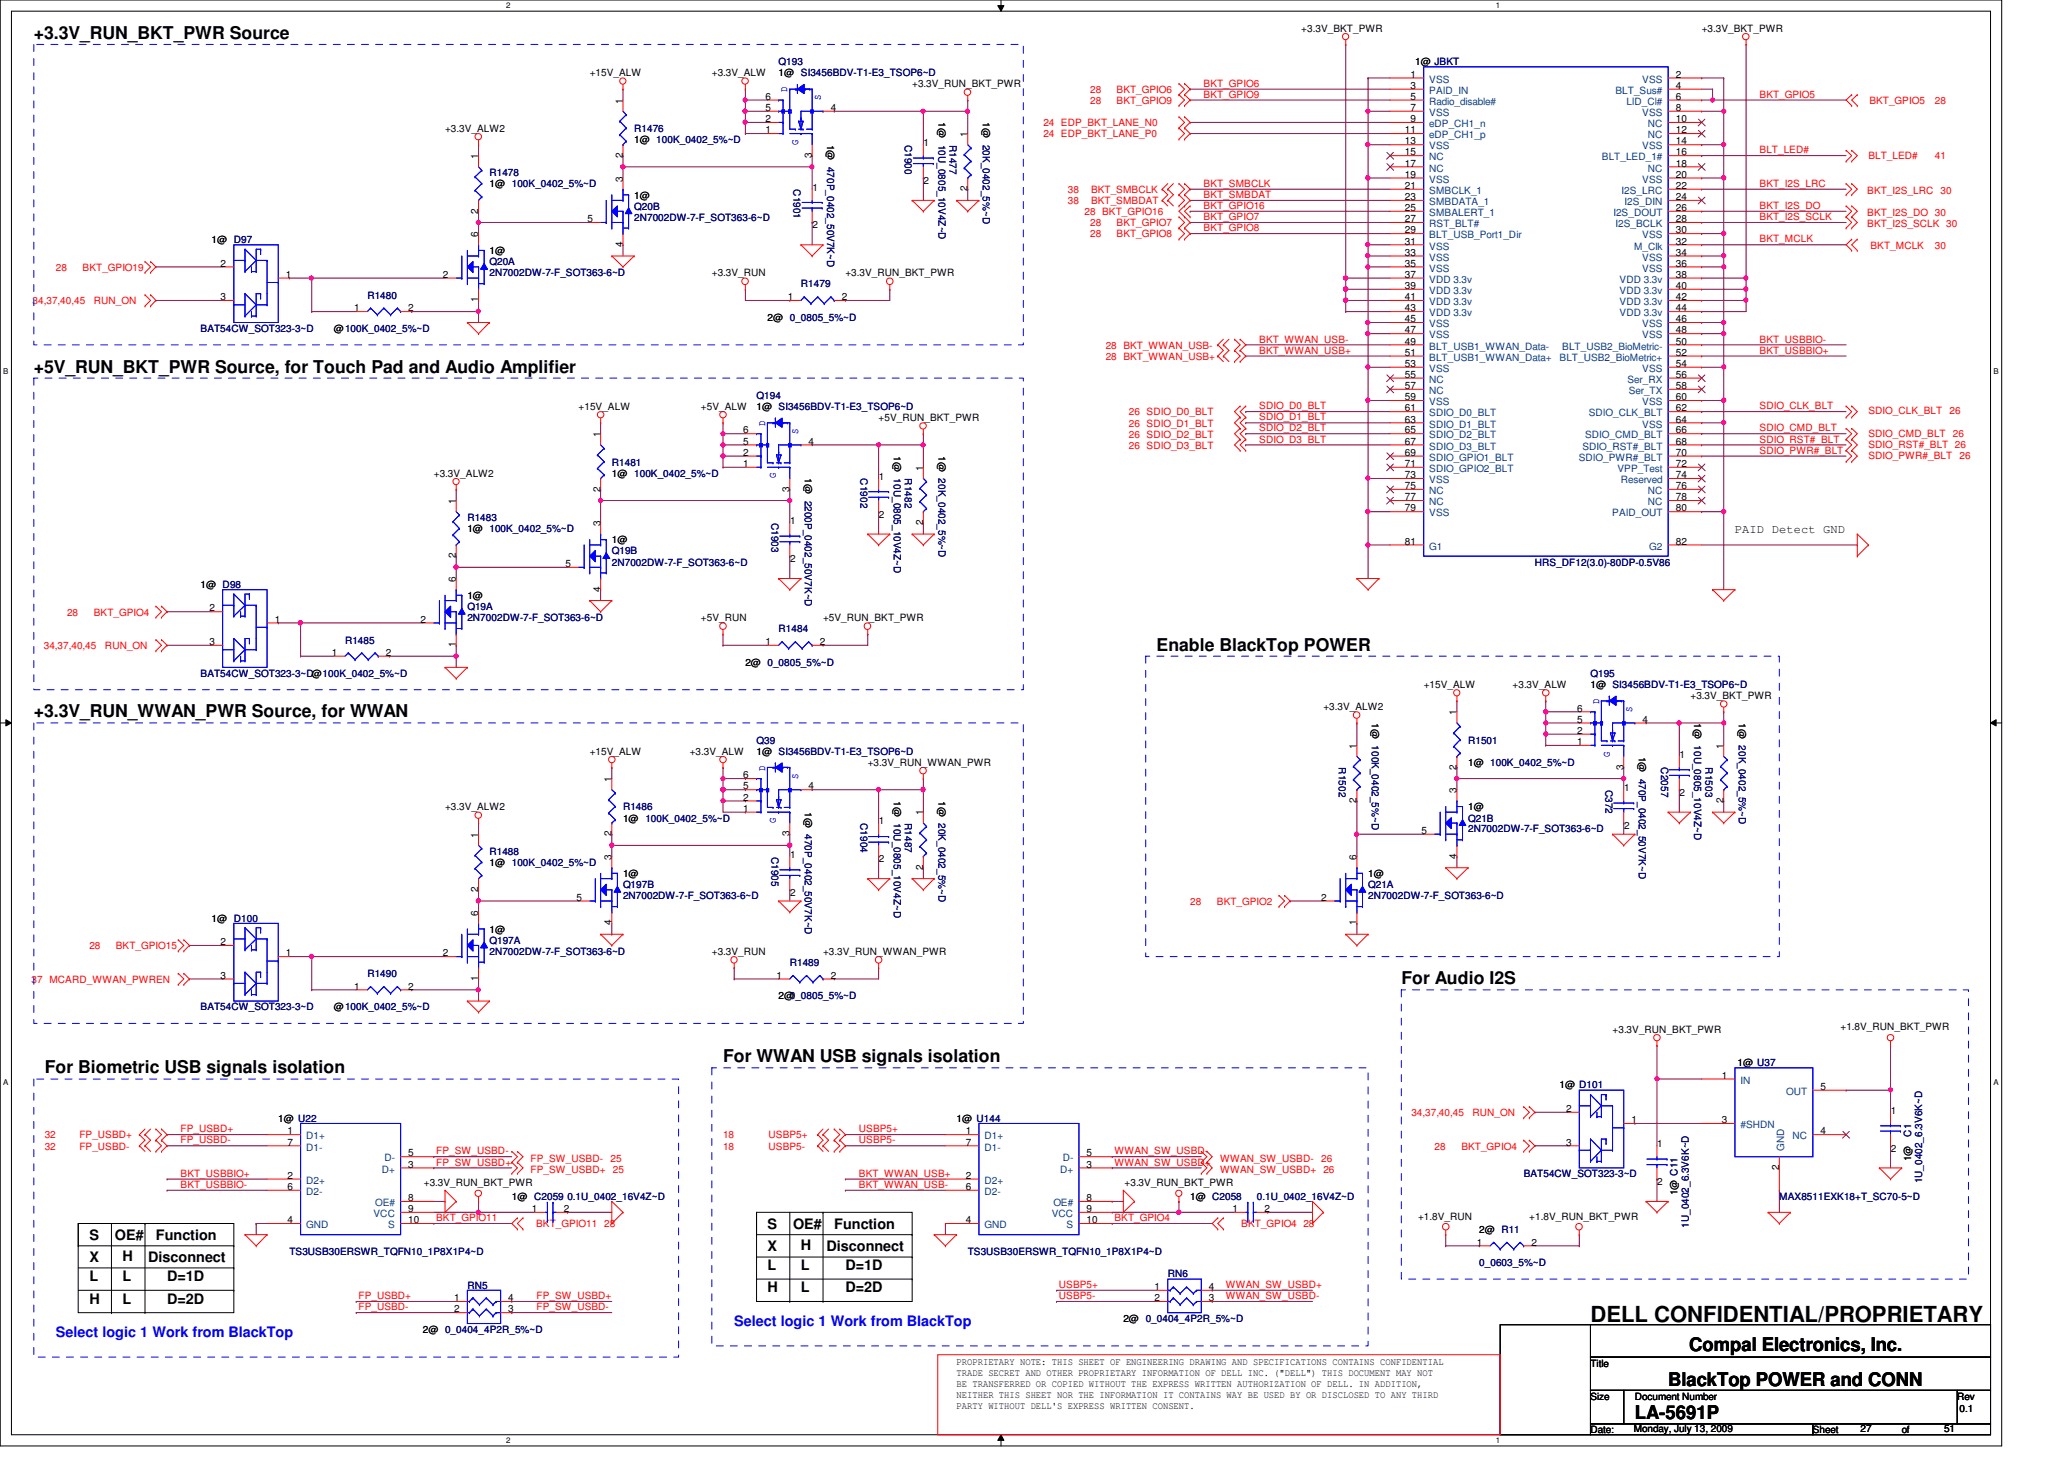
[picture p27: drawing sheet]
<svg xmlns="http://www.w3.org/2000/svg" width="297mm" height="210mm" viewBox="0 0 297 210" stroke-linecap="round" stroke-linejoin="round" font-family="sans-serif">
<defs><g id="words">
<text font-size="3.2" x="228.9" y="190.2">DELL CONFIDENTIAL/PROPRIETARY</text>
<g font-size="2.7">
<text x="243.1" y="194.4">Compal Electronics, Inc.</text>
<text x="240.1" y="199.4">BlackTop POWER and CONN</text>
<text x="235.3" y="204.2">LA-5691P</text>
</g>
<g font-size="2.5">
<text x="4.9" y="5.6">+3.3V_RUN_BKT_PWR Source</text>
<text x="4.9" y="53.6">+5V_RUN_BKT_PWR Source, for Touch Pad and Audio Amplifier</text>
<text x="166.5" y="93.6">Enable BlackTop POWER</text>
<text x="4.9" y="103.2">+3.3V_RUN_WWAN_PWR Source, for WWAN</text>
<text x="201.7" y="141.6">For Audio I2S</text>
<text x="6.4" y="154.4">For Biometric USB signals isolation</text>
<text x="104.1" y="152.8">For WWAN USB signals isolation</text>
</g>
<g font-size="2.1">
<text x="12.9" y="178.4">S</text>
<text x="16.5" y="178.4">OE#</text>
<text x="22.4" y="178.4">Function</text>
<text x="110.4" y="176.8">S</text>
<text x="114.1" y="176.8">OE#</text>
<text x="115.3" y="179.9">H</text>
<text x="120.1" y="176.8">Function</text>
<text x="12.9" y="181.6">X</text>
<text x="12.9" y="184.3">L</text>
<text x="17.6" y="181.4">H</text>
<text x="17.6" y="184.3">L</text>
<text x="21.3" y="181.6">Disconnect</text>
<text x="24" y="184.3">D=1D</text>
<text x="110.4" y="180">X</text>
<text x="110.4" y="182.8">L</text>
<text x="110.4" y="185.9">H</text>
<text x="115.3" y="182.8">L</text>
<text x="115.3" y="185.9">L</text>
<text x="119" y="180">Disconnect</text>
<text x="121.7" y="182.8">D=1D</text>
<text x="121.7" y="185.9">D=2D</text>
<text x="12.9" y="187.5">H</text>
<text x="17.6" y="187.5">L</text>
<text x="24" y="187.5">D=2D</text>
</g>
<g font-size="2.1" fill="#00f">
<text x="105.7" y="190.8">Select logic 1 Work from BlackTop</text>
<text x="8" y="192.3">Select logic 1 Work from BlackTop</text>
</g>
<text font-size="1.7" x="249.7" y="76.6">PAID Detect GND</text>
<g font-size="1.4">
<text x="187.3" y="4.6">+3.3V_BKT_PWR</text>
<text x="244.9" y="4.6">+3.3V_BKT_PWR</text>
<text x="84.9" y="11">+15V_ALW</text>
<text x="102.4" y="11">+3.3V_ALW</text>
<text x="112.1" y="11">1@ SI3456BDV-T1-E3_TSOP6~D</text>
<text x="203" y="11.2">1</text>
<text x="203.7" y="9.4">1@ JBKT</text>
<text x="241.2" y="11.2">2</text>
<text x="89.6" y="14.9" transform="rotate(-90 89.6 14.9)">1</text>
<text x="110.1" y="14.4">6</text>
<text x="110.1" y="17.6">2</text>
<text x="110.1" y="16">5</text>
<text x="119.5" y="16">4</text>
<text x="131.3" y="12.6">+3.3V_RUN_BKT_PWR</text>
<text x="135" y="17.6" transform="rotate(90 135 17.6)">1@ 10U_0805_10V4Z~D</text>
<text x="141.4" y="17.6" transform="rotate(90 141.4 17.6)">1@ 20K_0402_5%~D</text>
<text x="203" y="12.8">3</text>
<text x="203" y="14.4">5</text>
<text x="203" y="16">7</text>
<text x="203" y="17.6">9</text>
<text x="241.2" y="17.6">10</text>
<text x="241.2" y="14.4">6</text>
<text x="241.2" y="16">8</text>
<text x="241.2" y="12.8">4</text>
<text x="64" y="19">+3.3V_ALW2</text>
<text x="68.8" y="22.9" transform="rotate(-90 68.8 22.9)">1</text>
<text x="89.6" y="22.7" transform="rotate(-90 89.6 22.7)">2</text>
<text x="91.3" y="20.6">1@ 100K_0402_5%~D</text>
<text x="110.1" y="19.2">1</text>
<text x="116.8" y="22.7" transform="rotate(-90 116.8 22.7)">3</text>
<text x="119" y="20.8" transform="rotate(90 119 20.8)">1@ 470P_0402_50V7K~D</text>
<text x="132.9" y="21">1</text>
<text x="139.2" y="19.7" transform="rotate(-90 139.2 19.7)">1</text>
<text x="202.2" y="19.2">11</text>
<text x="202.2" y="20.8">13</text>
<text x="202.2" y="22.4">15</text>
<text x="202.2" y="24">17</text>
<text x="241.2" y="19.2">12</text>
<text x="241.2" y="24">18</text>
<text x="241.2" y="20.8">14</text>
<text x="241.2" y="22.4">16</text>
<text x="70.4" y="27">1@ 100K_0402_5%~D</text>
<text x="89.6" y="26.1" transform="rotate(-90 89.6 26.1)">3</text>
<text x="91.3" y="28.6">1@</text>
<text x="116.9" y="27.4">1</text>
<text x="132.9" y="26.5">2</text>
<text x="139.2" y="27.5" transform="rotate(-90 139.2 27.5)">2</text>
<text x="202.2" y="25.6">19</text>
<text x="202.2" y="27.2">21</text>
<text x="202.2" y="28.8">23</text>
<text x="241.2" y="27.2">22</text>
<text x="241.2" y="25.6">20</text>
<text x="241.2" y="28.8">24</text>
<text x="30.4" y="35">1@ D97</text>
<text x="68.8" y="34.1" transform="rotate(-90 68.8 34.1)">6</text>
<text x="68.8" y="30.7" transform="rotate(-90 68.8 30.7)">2</text>
<text x="84.5" y="32">5</text>
<text x="89.6" y="35.5" transform="rotate(-90 89.6 35.5)">4</text>
<text x="116.9" y="32.9">2</text>
<text x="202.2" y="30.4">25</text>
<text x="202.2" y="32">27</text>
<text x="202.2" y="33.6">29</text>
<text x="202.2" y="35.2">31</text>
<text x="241.2" y="35.2">32</text>
<text x="241.2" y="30.4">26</text>
<text x="241.2" y="33.6">30</text>
<text x="241.2" y="32">28</text>
<text x="31.7" y="38.4">2</text>
<text x="41.1" y="40">1</text>
<text x="63.8" y="40">2</text>
<text x="70.4" y="36.6">1@</text>
<text x="102.4" y="39.8">+3.3V_RUN</text>
<text x="121.7" y="39.8">+3.3V_RUN_BKT_PWR</text>
<text x="202.2" y="36.8">33</text>
<text x="202.2" y="38.4">35</text>
<text x="202.2" y="40">37</text>
<text x="202.2" y="41.6">39</text>
<text x="241.2" y="36.8">34</text>
<text x="241.2" y="38.4">36</text>
<text x="241.2" y="40">38</text>
<text x="241.2" y="41.6">40</text>
<text x="31.7" y="43.2">3</text>
<text x="48" y="47.8">@100K_0402_5%~D</text>
<text x="51" y="44.8">1</text>
<text x="58.8" y="44.8">2</text>
<text x="68.8" y="43.5" transform="rotate(-90 68.8 43.5)">1</text>
<text x="110.4" y="46.2">2@ 0_0805_5%~D</text>
<text x="113.4" y="43.2">1</text>
<text x="121.2" y="43.2">2</text>
<text x="202.2" y="43.2">41</text>
<text x="202.2" y="44.8">43</text>
<text x="202.2" y="46.4">45</text>
<text x="202.2" y="48">47</text>
<text x="241.2" y="46.4">46</text>
<text x="241.2" y="48">48</text>
<text x="241.2" y="43.2">42</text>
<text x="241.2" y="44.8">44</text>
<text x="202.2" y="49.6">49</text>
<text x="202.2" y="51.2">51</text>
<text x="202.2" y="52.8">53</text>
<text x="241.2" y="51.2">52</text>
<text x="241.2" y="52.8">54</text>
<text x="241.2" y="49.6">50</text>
<text x="83.3" y="59">+15V_ALW</text>
<text x="100.9" y="59">+5V_ALW</text>
<text x="108.9" y="59">1@ SI3456BDV-T1-E3_TSOP6~D</text>
<text x="202.2" y="54.4">55</text>
<text x="202.2" y="56">57</text>
<text x="202.2" y="57.6">59</text>
<text x="202.2" y="59.2">61</text>
<text x="241.2" y="59.2">62</text>
<text x="241.2" y="57.6">60</text>
<text x="241.2" y="56">58</text>
<text x="241.2" y="54.4">56</text>
<text x="86.4" y="62.9" transform="rotate(-90 86.4 62.9)">1</text>
<text x="107" y="62.4">6</text>
<text x="107" y="65.6">2</text>
<text x="107" y="64">5</text>
<text x="116.4" y="64">4</text>
<text x="126.4" y="60.6">+5V_RUN_BKT_PWR</text>
<text x="128.6" y="65.6" transform="rotate(90 128.6 65.6)">1@ 10U_0805_10V4Z~D</text>
<text x="135" y="65.6" transform="rotate(90 135 65.6)">1@ 20K_0402_5%~D</text>
<text x="202.2" y="60.8">63</text>
<text x="202.2" y="62.4">65</text>
<text x="202.2" y="64">67</text>
<text x="202.2" y="65.6">69</text>
<text x="241.2" y="62.4">66</text>
<text x="241.2" y="60.8">64</text>
<text x="241.2" y="65.6">70</text>
<text x="241.2" y="64">68</text>
<text x="62.4" y="68.6">+3.3V_ALW2</text>
<text x="86.4" y="70.7" transform="rotate(-90 86.4 70.7)">2</text>
<text x="88" y="68.6">1@ 100K_0402_5%~D</text>
<text x="107" y="67.2">1</text>
<text x="113.6" y="70.7" transform="rotate(-90 113.6 70.7)">3</text>
<text x="115.8" y="68.8" transform="rotate(90 115.8 68.8)">1@ 2200P_0402_50V7K~D</text>
<text x="126.5" y="69">1</text>
<text x="132.8" y="67.7" transform="rotate(-90 132.8 67.7)">1</text>
<text x="202.2" y="67.2">71</text>
<text x="202.2" y="68.8">73</text>
<text x="202.2" y="70.4">75</text>
<text x="202.2" y="72">77</text>
<text x="241.2" y="70.4">76</text>
<text x="241.2" y="72">78</text>
<text x="241.2" y="67.2">72</text>
<text x="241.2" y="68.8">74</text>
<text x="65.6" y="72.5" transform="rotate(-90 65.6 72.5)">1</text>
<text x="67.3" y="76.6">1@ 100K_0402_5%~D</text>
<text x="86.4" y="75.7" transform="rotate(-90 86.4 75.7)">3</text>
<text x="113.7" y="75.4">1</text>
<text x="126.5" y="74.5">2</text>
<text x="132.8" y="75.5" transform="rotate(-90 132.8 75.5)">2</text>
<text x="202.2" y="73.6">79</text>
<text x="241.2" y="73.6">80</text>
<text x="65.6" y="83.7" transform="rotate(-90 65.6 83.7)">6</text>
<text x="65.6" y="80.3" transform="rotate(-90 65.6 80.3)">2</text>
<text x="81.4" y="81.6">5</text>
<text x="88" y="78.2">1@</text>
<text x="113.7" y="80.9">2</text>
<text x="202.2" y="78.4">81</text>
<text x="241.2" y="78.4">82</text>
<text x="28.9" y="84.6">1@ D98</text>
<text x="30.1" y="88">2</text>
<text x="39.5" y="89.6">1</text>
<text x="60.5" y="89.6">2</text>
<text x="67.3" y="86.2">1@</text>
<text x="86.4" y="85.1" transform="rotate(-90 86.4 85.1)">4</text>
<text x="100.9" y="89.4">+5V_RUN</text>
<text x="118.4" y="89.4">+5V_RUN_BKT_PWR</text>
<text x="30.1" y="92.8">3</text>
<text x="47.7" y="94.4">1</text>
<text x="55.5" y="94.4">2</text>
<text x="65.6" y="93.1" transform="rotate(-90 65.6 93.1)">1</text>
<text x="107.3" y="95.8">2@ 0_0805_5%~D</text>
<text x="110.1" y="92.8">1</text>
<text x="118" y="92.8">2</text>
<text x="204.9" y="99">+15V_ALW</text>
<text x="217.7" y="99">+3.3V_ALW</text>
<text x="228.9" y="99">1@ SI3456BDV-T1-E3_TSOP6~D</text>
<text x="243.3" y="100.6">+3.3V_BKT_PWR</text>
<text x="190.5" y="102.2">+3.3V_ALW2</text>
<text x="195.2" y="107.7" transform="rotate(-90 195.2 107.7)">1</text>
<text x="197.4" y="104" transform="rotate(90 197.4 104)">1@ 100K_0402_5%~D</text>
<text x="209.6" y="102.9" transform="rotate(-90 209.6 102.9)">1</text>
<text x="227" y="102.4">6</text>
<text x="227" y="105.6">2</text>
<text x="227" y="104">5</text>
<text x="227" y="107.2">1</text>
<text x="236.4" y="104">4</text>
<text x="243.8" y="104" transform="rotate(90 243.8 104)">1@ 10U_0805_10V4Z~D</text>
<text x="248" y="107.7" transform="rotate(-90 248 107.7)">1</text>
<text x="250.2" y="104" transform="rotate(90 250.2 104)">1@ 20K_0402_5%~D</text>
<text x="84.9" y="108.6">+15V_ALW</text>
<text x="88" y="112.5" transform="rotate(-90 88 112.5)">1</text>
<text x="99.3" y="108.6">+3.3V_ALW</text>
<text x="107" y="112">6</text>
<text x="107" y="113.6">5</text>
<text x="108.9" y="108.6">1@ SI3456BDV-T1-E3_TSOP6~D</text>
<text x="116.4" y="113.6">4</text>
<text x="124.9" y="110.2">+3.3V_RUN_WWAN_PWR</text>
<text x="209.6" y="110.7" transform="rotate(-90 209.6 110.7)">2</text>
<text x="211.3" y="110.2">1@ 100K_0402_5%~D</text>
<text x="233.6" y="110.7" transform="rotate(-90 233.6 110.7)">3</text>
<text x="233.7" y="113.8">1</text>
<text x="235.8" y="108.8" transform="rotate(90 235.8 108.8)">1@ 470P_0402_50V7K~D</text>
<text x="241.7" y="109">1</text>
<text x="64" y="116.6">+3.3V_ALW2</text>
<text x="89.7" y="118.2">1@ 100K_0402_5%~D</text>
<text x="107" y="115.2">2</text>
<text x="107" y="116.8">1</text>
<text x="115.8" y="116.8" transform="rotate(90 115.8 116.8)">1@ 470P_0402_50V7K~D</text>
<text x="126.5" y="118.6">1</text>
<text x="128.6" y="115.2" transform="rotate(90 128.6 115.2)">1@ 10U_0805_10V4Z~D</text>
<text x="132.8" y="117.3" transform="rotate(-90 132.8 117.3)">1</text>
<text x="135" y="115.2" transform="rotate(90 135 115.2)">1@ 20K_0402_5%~D</text>
<text x="195.2" y="115.5" transform="rotate(-90 195.2 115.5)">2</text>
<text x="204.6" y="120">5</text>
<text x="209.6" y="114.1" transform="rotate(-90 209.6 114.1)">3</text>
<text x="211.3" y="116.6">1@</text>
<text x="233.7" y="119.3">2</text>
<text x="241.7" y="114.5">2</text>
<text x="248" y="115.5" transform="rotate(-90 248 115.5)">2</text>
<text x="68.8" y="120.5" transform="rotate(-90 68.8 120.5)">1</text>
<text x="70.4" y="124.6">1@ 100K_0402_5%~D</text>
<text x="88" y="123.7" transform="rotate(-90 88 123.7)">3</text>
<text x="88" y="120.3" transform="rotate(-90 88 120.3)">2</text>
<text x="113.6" y="120.3" transform="rotate(-90 113.6 120.3)">3</text>
<text x="113.7" y="123.4">1</text>
<text x="126.5" y="124.1">2</text>
<text x="132.8" y="125.1" transform="rotate(-90 132.8 125.1)">2</text>
<text x="195.2" y="123.7" transform="rotate(-90 195.2 123.7)">6</text>
<text x="209.6" y="123.5" transform="rotate(-90 209.6 123.5)">4</text>
<text x="68.8" y="131.7" transform="rotate(-90 68.8 131.7)">6</text>
<text x="68.8" y="128.3" transform="rotate(-90 68.8 128.3)">2</text>
<text x="83" y="129.6">5</text>
<text x="89.7" y="126.2">1@</text>
<text x="113.7" y="128.9">2</text>
<text x="190.2" y="129.6">2</text>
<text x="196.9" y="126.2">1@</text>
<text x="30.4" y="132.6">1@ D100</text>
<text x="31.7" y="136">2</text>
<text x="41.1" y="137.6">1</text>
<text x="63.8" y="137.6">2</text>
<text x="70.4" y="134.2">1@</text>
<text x="88" y="133.1" transform="rotate(-90 88 133.1)">4</text>
<text x="102.4" y="137.4">+3.3V_RUN</text>
<text x="118.4" y="137.4">+3.3V_RUN_WWAN_PWR</text>
<text x="195.2" y="133.1" transform="rotate(-90 195.2 133.1)">1</text>
<text x="31.7" y="140.8">3</text>
<text x="51" y="142.4">1</text>
<text x="58.8" y="142.4">2</text>
<text x="68.8" y="141.1" transform="rotate(-90 68.8 141.1)">1</text>
<text x="111.8" y="140.8">1</text>
<text x="112.1" y="143.8">2@</text>
<text x="119.5" y="140.8">2</text>
<text x="48" y="145.4">@100K_0402_5%~D</text>
<text x="232.1" y="148.6">+3.3V_RUN_BKT_PWR</text>
<text x="264.9" y="148.3">+1.8V_RUN_BKT_PWR</text>
<text x="247.8" y="155.2">1</text>
<text x="250.1" y="153.4">1@ U37</text>
<text x="40" y="161.4">1@ U22</text>
<text x="137.7" y="161.4">1@ U144</text>
<text x="224.4" y="156.6">1@ D101</text>
<text x="225.4" y="160">2</text>
<text x="234.8" y="161.6">1</text>
<text x="247.8" y="161.6">3</text>
<text x="262" y="156.8">5</text>
<text x="272.1" y="160.2">1</text>
<text x="41.4" y="163.2">1</text>
<text x="41.4" y="164.8">7</text>
<text x="58.8" y="166.4">5</text>
<text x="58.8" y="168">3</text>
<text x="139" y="163.2">1</text>
<text x="139" y="164.8">7</text>
<text x="156.4" y="168">3</text>
<text x="156.4" y="166.4">5</text>
<text x="225.4" y="164.8">3</text>
<text x="238.5" y="165">1</text>
<text x="262" y="163.2">4</text>
<text x="272.1" y="165.7">2</text>
<text x="275" y="167.1" transform="rotate(-90 275 167.1)">1@</text>
<text x="41.4" y="171.2">6</text>
<text x="41.4" y="169.6">2</text>
<text x="58.8" y="172.8">8</text>
<text x="61" y="170.6">+3.3V_RUN_BKT_PWR</text>
<text x="73.7" y="172.6">1@ C2059 0.1U_0402_16V4Z~D</text>
<text x="139" y="171.2">6</text>
<text x="139" y="169.6">2</text>
<text x="156.4" y="172.8">8</text>
<text x="161.8" y="170.6">+3.3V_RUN_BKT_PWR</text>
<text x="171.3" y="172.6">1@ C2058</text>
<text x="238.5" y="170.5">2</text>
<text x="241.4" y="172" transform="rotate(-90 241.4 172)">1@ C11</text>
<text x="256" y="168.3" transform="rotate(-90 256 168.3)">2</text>
<text x="41.4" y="176">4</text>
<text x="58.8" y="176">10</text>
<text x="58.8" y="174.4">9</text>
<text x="76.5" y="174.4">1</text>
<text x="81.1" y="174.4">2</text>
<text x="139" y="176">4</text>
<text x="156.4" y="174.4">9</text>
<text x="156.4" y="176">10</text>
<text x="177.4" y="174.4">1</text>
<text x="182" y="174.4">2</text>
<text x="204.1" y="175.5">+1.8V_RUN</text>
<text x="212.6" y="179.2">1</text>
<text x="212.9" y="177.4">2@ R11</text>
<text x="220.1" y="175.5">+1.8V_RUN_BKT_PWR</text>
<text x="220.4" y="179.2">2</text>
<text x="166.2" y="185.6">1</text>
<text x="174" y="185.6">4</text>
<text x="60.9" y="191.8">2@ 0_0404_4P2R_5%~D</text>
<text x="65.4" y="187.2">1</text>
<text x="65.4" y="188.8">2</text>
<text x="73.1" y="187.2">4</text>
<text x="73.1" y="188.8">3</text>
<text x="161.7" y="190.2">2@ 0_0404_4P2R_5%~D</text>
<text x="166.2" y="187.2">2</text>
<text x="174" y="187.2">3</text>
<text x="137.7" y="196.4">PROPRIETARY NOTE: THIS SHEET OF ENGINEERING DRAWING AND SPECIFICATIONS CONTAINS CONFIDENTIAL</text>
<text x="137.7" y="198">TRADE SECRET AND OTHER PROPRIETARY INFORMATION OF DELL INC. (&quot;DELL&quot;) THIS DOCUMENT MAY NOT</text>
<text x="228.9" y="196.6">Title</text>
<text x="137.7" y="199.6">BE TRANSFERRED OR COPIED WITHOUT THE EXPRESS WRITTEN AUTHORIZATION OF DELL. IN ADDITION,</text>
<text x="137.7" y="201.1">NEITHER THIS SHEET NOR THE INFORMATION IT CONTAINS WAY BE USED BY OR DISCLOSED TO ANY THIRD</text>
<text x="137.7" y="202.7">PARTY WITHOUT DELL'S EXPRESS WRITTEN CONSENT.</text>
<text x="228.9" y="201.4">Size</text>
<text x="235.3" y="201.4">Document Number</text>
<text x="281.7" y="201.4">Rev</text>
<text x="282" y="203.2">0.1</text>
<text x="228.9" y="206.2">Date:</text>
<text x="235.1" y="206">Monday, July 13, 2009</text>
<text x="260.9" y="206.2">Sheet</text>
<text x="267.8" y="206">27</text>
<text x="273.7" y="206.2">of</text>
<text x="279.8" y="206">51</text>
</g>
<g font-size="1.4" fill="#000080">
<text x="112.1" y="9.4">Q193</text>
<text x="91.3" y="19">R1476</text>
<text x="130.2" y="20.8" transform="rotate(90 130.2 20.8)">C1900</text>
<text x="136.6" y="20.8" transform="rotate(90 136.6 20.8)">R1477</text>
<text x="70.4" y="25.4">R1478</text>
<text x="114.2" y="27.2" transform="rotate(90 114.2 27.2)">C1901</text>
<text x="91.3" y="30.2">Q20B</text>
<text x="91.3" y="31.7">2N7002DW-7-F_SOT363-6~D</text>
<text x="70.4" y="38.2">Q20A</text>
<text x="70.4" y="39.8">2N7002DW-7-F_SOT363-6~D</text>
<text x="115.3" y="41.4">R1479</text>
<text x="28.9" y="47.8">BAT54CW_SOT323-3~D</text>
<text x="52.9" y="43">R1480</text>
<text x="108.9" y="57.4">Q194</text>
<text x="88" y="67">R1481</text>
<text x="123.8" y="68.8" transform="rotate(90 123.8 68.8)">C1902</text>
<text x="130.2" y="68.8" transform="rotate(90 130.2 68.8)">R1482</text>
<text x="67.3" y="75">R1483</text>
<text x="111" y="75.2" transform="rotate(90 111 75.2)">C1903</text>
<text x="88" y="79.8">Q19B</text>
<text x="88" y="81.4">2N7002DW-7-F_SOT363-6~D</text>
<text x="220.9" y="81.4">HRS_DF12(3.0)-80DP-0.5V86</text>
<text x="67.3" y="87.8">Q19A</text>
<text x="67.3" y="89.4">2N7002DW-7-F_SOT363-6~D</text>
<text x="49.7" y="92.6">R1485</text>
<text x="112.1" y="91">R1484</text>
<text x="28.9" y="97.4">BAT54CW_SOT323-3~D@100K_0402_5%~D</text>
<text x="228.9" y="97.4">Q195</text>
<text x="108.9" y="107">Q39</text>
<text x="211.3" y="107">R1501</text>
<text x="192.7" y="110.4" transform="rotate(90 192.7 110.4)">R1502</text>
<text x="231.1" y="113.6" transform="rotate(90 231.1 113.6)">C372</text>
<text x="239.1" y="110.4" transform="rotate(90 239.1 110.4)">C2057</text>
<text x="245.4" y="110.4" transform="rotate(90 245.4 110.4)">R1503</text>
<text x="89.7" y="116.6">R1486</text>
<text x="123.8" y="118.4" transform="rotate(90 123.8 118.4)">C1904</text>
<text x="130.2" y="118.4" transform="rotate(90 130.2 118.4)">R1487</text>
<text x="211.3" y="118.2">Q21B</text>
<text x="211.3" y="119.8">2N7002DW-7-F_SOT363-6~D</text>
<text x="70.4" y="123">R1488</text>
<text x="111" y="123.2" transform="rotate(90 111 123.2)">C1905</text>
<text x="89.7" y="127.8">Q197B</text>
<text x="89.7" y="129.4">2N7002DW-7-F_SOT363-6~D</text>
<text x="196.9" y="127.8">Q21A</text>
<text x="196.9" y="129.4">2N7002DW-7-F_SOT363-6~D</text>
<text x="70.4" y="135.8">Q197A</text>
<text x="70.4" y="137.4">2N7002DW-7-F_SOT363-6~D</text>
<text x="52.9" y="140.6">R1490</text>
<text x="113.7" y="139">R1489</text>
<text x="113.7" y="143.8">0_0805_5%~D</text>
<text x="28.9" y="145.4">BAT54CW_SOT323-3~D</text>
<text x="275" y="163.5" transform="rotate(-90 275 163.5)">C1</text>
<text x="180.9" y="172.6">0.1U_0402_16V4Z~D</text>
<text x="219.3" y="169.4">BAT54CW_SOT323-3~D</text>
<text x="256.1" y="172.6">MAX8511EXK18+T_SC70-5~D</text>
<text x="276.6" y="170.3" transform="rotate(-90 276.6 170.3)">1U_0402_6.3V6K~D</text>
<text x="243" y="176.7" transform="rotate(-90 243 176.7)">1U_0402_6.3V6K~D</text>
<text x="41.7" y="180.6">TS3USB30ERSWR_TQFN10_1P8X1P4~D</text>
<text x="67.3" y="185.4">RN5</text>
<text x="139.3" y="180.6">TS3USB30ERSWR_TQFN10_1P8X1P4~D</text>
<text x="168.1" y="183.8">RN6</text>
<text x="212.9" y="182.2">0_0603_5%~D</text>
</g>
<g font-size="1.4" fill="#004080">
<text x="205.7" y="11.9">VSS</text>
<text x="236.3" y="11.9">VSS</text>
<text x="205.7" y="13.5">PAID_IN</text>
<text x="205.7" y="15.1">Radio_disable#</text>
<text x="205.7" y="16.7">VSS</text>
<text x="232.5" y="13.5">BLT_Sus#</text>
<text x="234.1" y="15.1">LID_Cl#</text>
<text x="236.3" y="16.7">VSS</text>
<text x="205.7" y="18.3">eDP_CH1_n</text>
<text x="205.7" y="19.9">eDP_CH1_p</text>
<text x="205.7" y="21.5">VSS</text>
<text x="205.7" y="23.1">NC</text>
<text x="230.5" y="23.1">BLT_LED_1#</text>
<text x="236.3" y="21.5">VSS</text>
<text x="237.1" y="18.3">NC</text>
<text x="237.1" y="19.9">NC</text>
<text x="205.7" y="24.7">NC</text>
<text x="205.7" y="26.3">VSS</text>
<text x="205.7" y="27.9">SMBCLK_1</text>
<text x="205.7" y="29.5">SMBDATA_1</text>
<text x="233.4" y="27.9">I2S_LRC</text>
<text x="233.8" y="29.5">I2S_DIN</text>
<text x="236.3" y="26.3">VSS</text>
<text x="237.1" y="24.7">NC</text>
<text x="205.7" y="31.1">SMBALERT_1</text>
<text x="205.7" y="32.7">RST_BLT#</text>
<text x="205.7" y="34.3">BLT_USB_Port1_Dir</text>
<text x="205.7" y="35.9">VSS</text>
<text x="232.2" y="31.1">I2S_DOUT</text>
<text x="232.5" y="32.7">I2S_BCLK</text>
<text x="235.2" y="35.9">M_Clk</text>
<text x="236.3" y="34.3">VSS</text>
<text x="205.7" y="37.5">VSS</text>
<text x="205.7" y="39.1">VSS</text>
<text x="205.7" y="40.7">VDD 3.3v</text>
<text x="233.1" y="40.7">VDD 3.3v</text>
<text x="236.3" y="37.5">VSS</text>
<text x="236.3" y="39.1">VSS</text>
<text x="205.7" y="42.3">VDD 3.3v</text>
<text x="205.7" y="43.9">VDD 3.3v</text>
<text x="205.7" y="45.5">VDD 3.3v</text>
<text x="205.7" y="47.1">VSS</text>
<text x="233.1" y="42.3">VDD 3.3v</text>
<text x="233.1" y="43.9">VDD 3.3v</text>
<text x="233.1" y="45.5">VDD 3.3v</text>
<text x="236.3" y="47.1">VSS</text>
<text x="205.7" y="48.7">VSS</text>
<text x="205.7" y="50.3">BLT_USB1_WWAN_Data-</text>
<text x="205.7" y="51.9">BLT_USB1_WWAN_Data+</text>
<text x="205.7" y="53.5">VSS</text>
<text x="224.4" y="51.9">BLT_USB2_BioMetric+</text>
<text x="224.8" y="50.3">BLT_USB2_BioMetric-</text>
<text x="236.3" y="48.7">VSS</text>
<text x="236.3" y="53.5">VSS</text>
<text x="205.7" y="55.1">NC</text>
<text x="205.7" y="56.7">NC</text>
<text x="205.7" y="58.3">VSS</text>
<text x="205.7" y="59.9">SDIO_D0_BLT</text>
<text x="228.6" y="59.9">SDIO_CLK_BLT</text>
<text x="234.2" y="55.1">Ser_RX</text>
<text x="234.4" y="56.7">Ser_TX</text>
<text x="236.3" y="58.3">VSS</text>
<text x="205.7" y="61.5">SDIO_D1_BLT</text>
<text x="205.7" y="63.1">SDIO_D2_BLT</text>
<text x="205.7" y="64.7">SDIO_D3_BLT</text>
<text x="227.7" y="64.7">SDIO_RST#_BLT</text>
<text x="228.1" y="63.1">SDIO_CMD_BLT</text>
<text x="236.3" y="61.5">VSS</text>
<text x="205.7" y="66.3">SDIO_GPIO1_BLT</text>
<text x="205.7" y="67.9">SDIO_GPIO2_BLT</text>
<text x="205.7" y="69.5">VSS</text>
<text x="205.7" y="71.1">NC</text>
<text x="227.2" y="66.3">SDIO_PWR#_BLT</text>
<text x="232.8" y="67.9">VPP_Test</text>
<text x="233.3" y="69.5">Reserved</text>
<text x="237.1" y="71.1">NC</text>
<text x="205.7" y="72.7">NC</text>
<text x="205.7" y="74.3">VSS</text>
<text x="232" y="74.3">PAID_OUT</text>
<text x="237.1" y="72.7">NC</text>
<text x="205.7" y="79.1">G1</text>
<text x="237.4" y="79.1">G2</text>
<text x="250.5" y="155.9">IN</text>
<text x="257" y="157.5">OUT</text>
<text x="44.1" y="163.9">D1+</text>
<text x="44.1" y="165.5">D1-</text>
<text x="55.3" y="167.1">D-</text>
<text x="141.7" y="163.9">D1+</text>
<text x="141.7" y="165.5">D1-</text>
<text x="152.9" y="167.1">D-</text>
<text x="250.5" y="162.3">#SHDN</text>
<text x="256.7" y="165.6" transform="rotate(-90 256.7 165.6)">GND</text>
<text x="258" y="163.9">NC</text>
<text x="44.1" y="171.9">D2-</text>
<text x="44.1" y="170.3">D2+</text>
<text x="54" y="173.5">OE#</text>
<text x="54.9" y="168.7">D+</text>
<text x="141.7" y="171.9">D2-</text>
<text x="141.7" y="170.3">D2+</text>
<text x="151.6" y="173.5">OE#</text>
<text x="152.6" y="168.7">D+</text>
<text x="44.1" y="176.7">GND</text>
<text x="53.8" y="175.1">VCC</text>
<text x="55.9" y="176.7">S</text>
<text x="141.7" y="176.7">GND</text>
<text x="151.4" y="175.1">VCC</text>
<text x="153.5" y="176.7">S</text>
</g>
<g font-size="1.4" fill="#00f">
<text x="113.3" y="13.3" transform="rotate(-90 113.3 13.3)">D</text>
<text x="118.1" y="14.4" transform="rotate(-90 118.1 14.4)">S</text>
<text x="114.9" y="20.8" transform="rotate(-90 114.9 20.8)">G</text>
<text x="110.1" y="61.3" transform="rotate(-90 110.1 61.3)">D</text>
<text x="114.9" y="62.4" transform="rotate(-90 114.9 62.4)">S</text>
<text x="111.7" y="68.8" transform="rotate(-90 111.7 68.8)">G</text>
<text x="230.1" y="101.3" transform="rotate(-90 230.1 101.3)">D</text>
<text x="234.9" y="102.4" transform="rotate(-90 234.9 102.4)">S</text>
<text x="110.1" y="110.9" transform="rotate(-90 110.1 110.9)">D</text>
<text x="114.9" y="112" transform="rotate(-90 114.9 112)">S</text>
<text x="231.7" y="108.8" transform="rotate(-90 231.7 108.8)">G</text>
<text x="111.7" y="118.4" transform="rotate(-90 111.7 118.4)">G</text>
</g>
<g font-size="1.4" fill="#f00">
<text x="156.9" y="15">28</text>
<text x="156.9" y="13.4">28</text>
<text x="160.7" y="15">BKT_GPIO9</text>
<text x="160.7" y="13.4">BKT_GPIO6</text>
<text x="173.2" y="14.1">BKT_GPIO9</text>
<text x="173.2" y="12.5">BKT_GPIO6</text>
<text x="253.2" y="14.1">BKT_GPIO5</text>
<text x="269" y="15">BKT_GPIO5</text>
<text x="278.5" y="15">28</text>
<text x="150.2" y="18.2">24 EDP_BKT_LANE_N0</text>
<text x="150.2" y="19.8">24 EDP_BKT_LANE_P0</text>
<text x="253.2" y="22.1">BLT_LED#</text>
<text x="268.9" y="22.8">BLT_LED#</text>
<text x="278.5" y="22.8">41</text>
<text x="153.7" y="29.4">38</text>
<text x="153.7" y="27.8">38</text>
<text x="157" y="29.4">BKT_SMBDAT</text>
<text x="157" y="27.8">BKT_SMBCLK</text>
<text x="173.2" y="28.5">BKT_SMBDAT</text>
<text x="173.2" y="26.9">BKT_SMBCLK</text>
<text x="253.2" y="26.9">BKT_I2S_LRC</text>
<text x="268.7" y="27.9">BKT_I2S_LRC</text>
<text x="279.3" y="27.9">30</text>
<text x="156.1" y="31">28 BKT_GPIO16</text>
<text x="156.9" y="34.2">28</text>
<text x="156.9" y="32.6">28</text>
<text x="160.7" y="34.2">BKT_GPIO8</text>
<text x="160.7" y="32.6">BKT_GPIO7</text>
<text x="173.2" y="33.3">BKT_GPIO8</text>
<text x="173.2" y="30.1">BKT_GPIO16</text>
<text x="173.2" y="31.7">BKT_GPIO7</text>
<text x="253.2" y="31.7">BKT_I2S_SCLK</text>
<text x="253.2" y="30.1">BKT_I2S_DO</text>
<text x="253.2" y="34.9">BKT_MCLK</text>
<text x="268.7" y="32.7">BKT_I2S_SCLK 30</text>
<text x="268.7" y="31.1">BKT_I2S_DO 30</text>
<text x="269.2" y="35.8">BKT_MCLK</text>
<text x="278.5" y="35.8">30</text>
<text x="8" y="39">28</text>
<text x="11.9" y="39">BKT_GPIO19</text>
<text x="4.7" y="43.8">34,37,40,45</text>
<text x="13.5" y="43.8">RUN_ON</text>
<text x="159.1" y="50.2">28 BKT_WWAN_USB-</text>
<text x="159.1" y="51.8">28 BKT_WWAN_USB+</text>
<text x="181.2" y="49.3">BKT_WWAN_USB-</text>
<text x="181.2" y="50.9">BKT_WWAN_USB+</text>
<text x="253.2" y="49.3">BKT_USBBIO-</text>
<text x="253.2" y="50.9">BKT_USBBIO+</text>
<text x="162.5" y="59.8">26 SDIO_D0_BLT</text>
<text x="181.2" y="58.9">SDIO_D0_BLT</text>
<text x="253.2" y="58.9">SDIO_CLK_BLT</text>
<text x="268.9" y="59.6">SDIO_CLK_BLT</text>
<text x="280.6" y="59.6">26</text>
<text x="162.5" y="61.4">26 SDIO_D1_BLT</text>
<text x="162.5" y="63">26 SDIO_D2_BLT</text>
<text x="162.5" y="64.6">26 SDIO_D3_BLT</text>
<text x="181.2" y="63.7">SDIO_D3_BLT</text>
<text x="181.2" y="62.1">SDIO_D2_BLT</text>
<text x="181.2" y="60.5">SDIO_D1_BLT</text>
<text x="253.2" y="62.1">SDIO_CMD_BLT</text>
<text x="253.2" y="65.3">SDIO_PWR#_BLT</text>
<text x="253.2" y="63.7">SDIO_RST#_BLT</text>
<text x="268.9" y="62.8">SDIO_CMD_BLT</text>
<text x="268.9" y="64.4">SDIO_RST#_BLT 26</text>
<text x="268.9" y="66">SDIO_PWR#_BLT</text>
<text x="281" y="62.8">26</text>
<text x="282" y="66">26</text>
<text x="9.6" y="88.6">28</text>
<text x="13.5" y="88.6">BKT_GPIO4</text>
<text x="6.3" y="93.4">34,37,40,45</text>
<text x="15.1" y="93.4">RUN_ON</text>
<text x="171.3" y="130.2">28</text>
<text x="175.1" y="130.2">BKT_GPIO2</text>
<text x="12.9" y="136.6">28</text>
<text x="16.7" y="136.6">BKT_GPIO15</text>
<text x="4.5" y="141.4">37 MCARD_WWAN_PWREN</text>
<text x="203.1" y="160.6">34,37,40,45</text>
<text x="211.9" y="160.6">RUN_ON</text>
<text x="6.4" y="163.8">32</text>
<text x="6.4" y="165.4">32</text>
<text x="11.4" y="163.8">FP_USBD+</text>
<text x="11.4" y="165.4">FP_USBD-</text>
<text x="26" y="162.9">FP_USBD+</text>
<text x="26" y="164.5">FP_USBD-</text>
<text x="62.8" y="167.7">FP_SW_USBD+</text>
<text x="62.8" y="166.1">FP_SW_USBD-</text>
<text x="76.4" y="167.1">FP_SW_USBD-</text>
<text x="87.9" y="167.1">25</text>
<text x="104.1" y="163.8">18</text>
<text x="104.1" y="165.4">18</text>
<text x="110.6" y="163.8">USBP5+</text>
<text x="110.6" y="165.4">USBP5-</text>
<text x="123.6" y="164.5">USBP5-</text>
<text x="123.6" y="162.9">USBP5+</text>
<text x="160.4" y="166.1">WWAN_SW_USBD-</text>
<text x="160.4" y="167.7">WWAN_SW_USBD+</text>
<text x="175.6" y="167.1">WWAN_SW_USBD-</text>
<text x="190.2" y="167.1">26</text>
<text x="206.5" y="165.4">28</text>
<text x="210.3" y="165.4">BKT_GPIO4</text>
<text x="26" y="170.9">BKT_USBBIO-</text>
<text x="26" y="169.3">BKT_USBBIO+</text>
<text x="76.4" y="168.7">FP_SW_USBD+</text>
<text x="88.2" y="168.7">25</text>
<text x="123.6" y="169.3">BKT_WWAN_USB+</text>
<text x="123.6" y="170.9">BKT_WWAN_USB-</text>
<text x="175.6" y="168.7">WWAN_SW_USBD+</text>
<text x="190.5" y="168.7">26</text>
<text x="62.8" y="175.7">BKT_GPIO11</text>
<text x="77.2" y="176.6">BKT_GPIO11 28</text>
<text x="160.4" y="175.7">BKT_GPIO4</text>
<text x="178.6" y="176.6">BKT_GPIO4 28</text>
<text x="152.4" y="185.3">USBP5+</text>
<text x="176.4" y="185.3">WWAN_SW_USBD+</text>
<text x="51.6" y="188.5">FP_USBD-</text>
<text x="51.6" y="186.9">FP_USBD+</text>
<text x="77.2" y="188.5">FP_SW_USBD-</text>
<text x="77.2" y="186.9">FP_SW_USBD+</text>
<text x="152.4" y="186.9">USBP5-</text>
<text x="176.4" y="186.9">WWAN_SW_USBD-</text>
</g>
<g font-size="1.1">
<text x="72.9" y="1.1">2</text>
<text x="215.3" y="1.1">1</text>
<text x=".5" y="53.8">B</text>
<text x="286.9" y="53.8">B</text>
<text x=".5" y="156.2">A</text>
<text x="286.9" y="156.2">A</text>
<text x="72.9" y="207.6">2</text>
<text x="215.3" y="207.6">1</text>
</g>
</g></defs>
<path d="M0 0h288.1v208h-288.1zM1.6 1.6h284.9v204.8h-284.9z" fill="none" stroke="#000" stroke-width=".14"/>
<g fill="#fff">
<path d="M72.9 .2h.5v1.2h-.5z"/>
<path d="M72.9 206.6h.5v1.2h-.5z"/>
</g>
<path d="M143.6 .8h.9l-.4 .8zM144.1 0v1.6M144.1 206.4l.4 .8h-.9zM144.1 206.4v1.6" fill="none" stroke="#000" stroke-width=".14"/>
<path d="M143.6 .8h.9l-.4 .8zM144.1 206.4l.4 .8h-.9z" fill="#000"/>
<g fill="#fff">
<path d="M215.3 .2h.6v1.2h-.6z"/>
<path d="M215.3 206.6h.6v1.2h-.6z"/>
<path d="M.5 52.8h.7v1.2h-.7z"/>
<path d="M286.9 52.8h.7v1.2h-.7z"/>
<path d="M.5 155.2h.7v1.2h-.7z"/>
<path d="M286.9 155.2h.7v1.2h-.7z"/>
</g>
<path d="M0 104h1.6M.8 103.5l.8 .5-.8 .4zM286.5 104l.8-.5v.9zM286.5 104h1.6" fill="none" stroke="#000" stroke-width=".14"/>
<path d="M.8 103.5l.8 .5-.8 .4zM286.5 104l.8-.5v.9z" fill="#000"/>
<g fill="none" stroke="#800040" stroke-width=".14">
<path d="M195.3 115.2h.1M195.3 104h.1M195.3 104v3.2M195.3 115.2v8M209.7 100.8h.1M209.7 100.8v1.6M233.7 118.4h.1M233.7 118.4v1.6M185.7 129.6h.1M185.7 129.6h4.8M195.3 120h.1M195.3 132.8h.1"/>
<path d="M195.3 132.8v1.6M195.3 120h9.6M209.7 123.2h.1M209.7 123.2v1.6"/>
</g>
<circle cx="195.2" cy="120" r=".3" fill="#f0f"/>
<circle cx="195.2" cy="120" r=".3" fill="none" stroke="#f0f" stroke-width=".14"/>
<path d="M68.9 32h.1M68.9 32v1.6M68.9 32h16M89.7 35.2h.1M89.7 24h.1M89.7 24v1.6M89.7 35.2v1.6" fill="none" stroke="#800040" stroke-width=".14"/>
<circle cx="68.8" cy="32" r=".3" fill="#f0f"/>
<circle cx="68.8" cy="32" r=".3" fill="none" stroke="#f0f" stroke-width=".14"/>
<path d="M68.9 30.4h.1M68.9 30.4v1.6M89.7 24h.1M89.7 24h27.2" fill="none" stroke="#800040" stroke-width=".14"/>
<circle cx="116.8" cy="24" r=".3" fill="#f0f"/>
<circle cx="116.8" cy="24" r=".3" fill="none" stroke="#f0f" stroke-width=".14"/>
<circle cx="89.6" cy="24" r=".31" fill="#f0f"/>
<circle cx="89.6" cy="24" r=".31" fill="none" stroke="#f0f" stroke-width=".14"/>
<g fill="none" stroke="#800040" stroke-width=".14">
<path d="M89.7 12.8h.1M89.7 12.8v1.6M132.9 16h.1M132.9 16v4.8M139.3 16h.1M139.3 16v3.2M68.9 20.8h.1M68.9 20.8v1.6M89.7 22.4h.1M89.7 22.4v1.6M116.9 24h.1M116.9 32h.1"/>
<path d="M116.9 24v3.2M116.9 32v3.2M132.9 25.6h.1M132.9 25.6v3.2M68.9 129.6h.1M68.9 129.6h14.4"/>
</g>
<circle cx="68.8" cy="129.6" r=".31" fill="#f0f"/>
<circle cx="68.8" cy="129.6" r=".31" fill="none" stroke="#f0f" stroke-width=".14"/>
<path d="M126.4 113.6h.1M126.4 113.6h6.5M68.9 128h.1M68.9 128v1.6" fill="none" stroke="#800040" stroke-width=".14"/>
<circle cx="126.4" cy="113.6" r=".31" fill="#f0f"/>
<circle cx="126.4" cy="113.6" r=".31" fill="none" stroke="#f0f" stroke-width=".14"/>
<path d="M88 110.4h.1M88 110.4v1.6M126.4 113.6h.1M126.4 113.6v4.8M132.9 113.6h.1M132.9 113.6v3.2M113.7 121.6h.1M113.7 121.6v1.6" fill="none" stroke="#800040" stroke-width=".14"/>
<circle cx="132.8" cy="113.6" r=".31" fill="#f0f"/>
<circle cx="132.8" cy="113.6" r=".31" fill="none" stroke="#f0f" stroke-width=".14"/>
<g fill="none" stroke="#800040" stroke-width=".14">
<path d="M86.4 60.8h.1M86.4 60.8v1.6M65.7 81.6h.1M65.7 81.6v1.6M65.7 81.6h16M104.1 112h3.2M107.3 112h.1M113.7 128h.1M113.7 120h.1M113.7 120v1.6M113.7 128v1.6M126.4 123.2h.1"/>
<path d="M126.4 123.2v3.2"/>
</g>
<circle cx="65.6" cy="81.6" r=".32" fill="#f0f"/>
<circle cx="65.6" cy="81.6" r=".32" fill="none" stroke="#f0f" stroke-width=".14"/>
<path d="M65.7 70.4h.1M65.7 70.4v1.6M86.4 70.4h.1M86.4 70.4v1.6M104.1 60.8h.1M104.1 65.6h.1M104.1 60.8v1.6M104.1 65.6h3.2M113.7 80h.1M113.7 80v3.2" fill="none" stroke="#800040" stroke-width=".14"/>
<circle cx="104" cy="65.6" r=".31" fill="#f0f"/>
<circle cx="104" cy="65.6" r=".31" fill="none" stroke="#f0f" stroke-width=".14"/>
<path d="M104.1 64h.1M104.1 64h3.2M113.7 72h.1M113.7 72v3.2M126.4 73.6h.1M126.4 73.6v3.2" fill="none" stroke="#800040" stroke-width=".14"/>
<circle cx="104.1" cy="64" r=".3" fill="#f0f"/>
<circle cx="104.1" cy="64" r=".3" fill="none" stroke="#f0f" stroke-width=".14"/>
<path d="M104.1 62.4h.1M104.1 62.4h3.2" fill="none" stroke="#800040" stroke-width=".14"/>
<circle cx="104.1" cy="62.4" r=".3" fill="#f0f"/>
<circle cx="104.1" cy="62.4" r=".3" fill="none" stroke="#f0f" stroke-width=".14"/>
<path d="M126.4 64h.1M126.4 64v4.8M126.4 64h6.5M132.9 64h.1M132.9 64v3.2" fill="none" stroke="#800040" stroke-width=".14"/>
<circle cx="132.8" cy="64" r=".3" fill="#f0f"/>
<circle cx="132.8" cy="64" r=".3" fill="none" stroke="#f0f" stroke-width=".14"/>
<circle cx="126.4" cy="64" r=".3" fill="#f0f"/>
<circle cx="126.4" cy="64" r=".3" fill="none" stroke="#f0f" stroke-width=".14"/>
<g fill="none" stroke="#800040" stroke-width=".14">
<path d="M120.1 16h.1M120.1 16h12.8M139.3 14.4h.1M139.3 14.4v1.6M116.9 22.4h.1M116.9 22.4v1.6M116.9 64h.1M116.9 64h9.5M132.9 75.2h.1M132.9 62.4h.1M132.9 62.4v1.6M132.9 75.2v1.6"/>
<path d="M43.3 89.6h.1M43.3 89.6h17.6M65.7 80h.1M65.7 80v1.6M86.4 84.8h.1M86.4 84.8v1.6"/>
</g>
<circle cx="132.8" cy="16" r=".3" fill="#f0f"/>
<circle cx="132.8" cy="16" r=".3" fill="none" stroke="#f0f" stroke-width=".14"/>
<path d="M132.9 16h.1M132.9 16h6.4" fill="none" stroke="#800040" stroke-width=".14"/>
<circle cx="139.2" cy="16" r=".3" fill="#f0f"/>
<circle cx="139.2" cy="16" r=".3" fill="none" stroke="#f0f" stroke-width=".14"/>
<path d="M107.3 12.8h.1M107.3 16h.1M107.3 12.8v1.6M107.3 16v1.6M209.7 110.4h.1M209.7 110.4v1.6M248.1 115.2h.1M248.1 115.2v1.6" fill="none" stroke="#800040" stroke-width=".14"/>
<circle cx="107.2" cy="16" r=".3" fill="#f0f"/>
<circle cx="107.2" cy="16" r=".3" fill="none" stroke="#f0f" stroke-width=".14"/>
<path d="M104.1 116.8h3.2M107.3 116.8h.1M241.7 113.6h.1M241.7 113.6v3.2M24 171.2h.1M24 171.2h14.4M68.9 174.4h.1M68.9 174.4h8M81.7 174.4h.1M81.7 174.4h6.3" fill="none" stroke="#800040" stroke-width=".14"/>
<circle cx="68.8" cy="174.4" r=".3" fill="#f0f"/>
<circle cx="68.8" cy="174.4" r=".3" fill="none" stroke="#f0f" stroke-width=".14"/>
<g fill="none" stroke="#800040" stroke-width=".14">
<path d="M121.7 164.8h.1M121.7 169.6h.1M121.7 163.2h.1M121.7 171.2h.1M121.7 164.8h14.4M121.7 169.6h14.4M121.7 163.2h14.4M121.7 171.2h14.4M136.1 176h.1M136.1 176v1.6M160.1 176h.1M160.1 176h14.4"/>
<path d="M169.7 174.4h.1M169.7 174.4h8M182.5 174.4h.1M182.5 174.4h6.4"/>
</g>
<circle cx="169.7" cy="174.4" r=".31" fill="#f0f"/>
<circle cx="169.7" cy="174.4" r=".31" fill="none" stroke="#f0f" stroke-width=".14"/>
<path d="M59.3 44.8h.1M59.3 44.8h9.6M169.7 172.8h.1M169.7 172.8v1.6" fill="none" stroke="#800040" stroke-width=".14"/>
<circle cx="68.8" cy="44.8" r=".3" fill="#f0f"/>
<circle cx="68.8" cy="44.8" r=".3" fill="none" stroke="#f0f" stroke-width=".14"/>
<path d="M44.9 44.8h.1M44.9 44.8h6.4M43.3 94.4h.1M43.3 89.6h.1M43.3 94.4h4.7M43.3 89.6v4.8" fill="none" stroke="#800040" stroke-width=".14"/>
<circle cx="43.2" cy="89.6" r=".31" fill="#f0f"/>
<circle cx="43.2" cy="89.6" r=".31" fill="none" stroke="#f0f" stroke-width=".14"/>
<path d="M107.3 14.4h.1M107.3 14.4v1.6M222.5 105.6h.1M222.5 105.6v1.6M241.7 104h.1M241.7 104v4.8M44.9 142.4h.1M44.9 142.4h6.4" fill="none" stroke="#800040" stroke-width=".14"/>
<circle cx="107.2" cy="16" r=".3" fill="#f0f"/>
<circle cx="107.2" cy="16" r=".3" fill="none" stroke="#f0f" stroke-width=".14"/>
<circle cx="107.2" cy="14.4" r=".3" fill="#f0f"/>
<circle cx="107.2" cy="14.4" r=".3" fill="none" stroke="#f0f" stroke-width=".14"/>
<path d="M107.3 17.6h.1M107.3 17.6v1.6M222.5 100.8h.1M222.5 102.4h.1M222.5 100.8v3.2" fill="none" stroke="#800040" stroke-width=".14"/>
<circle cx="222.5" cy="102.4" r=".3" fill="#f0f"/>
<circle cx="222.5" cy="102.4" r=".3" fill="none" stroke="#f0f" stroke-width=".14"/>
<path d="M107.3 16h.1M107.3 16h3.1M222.5 104h.1M222.5 105.6h.1M222.5 104h4.8M222.5 105.6h4.8" fill="none" stroke="#800040" stroke-width=".14"/>
<circle cx="222.4" cy="105.6" r=".31" fill="#f0f"/>
<circle cx="222.4" cy="105.6" r=".31" fill="none" stroke="#f0f" stroke-width=".14"/>
<path d="M107.3 19.2h.1M107.3 17.6h.1M107.3 19.2h3.1M107.3 17.6h3.1" fill="none" stroke="#800040" stroke-width=".14"/>
<circle cx="107.2" cy="17.6" r=".31" fill="#f0f"/>
<circle cx="107.2" cy="17.6" r=".31" fill="none" stroke="#f0f" stroke-width=".14"/>
<path d="M107.3 14.4h.1M107.3 14.4h3.1M104.1 115.2h.1M104.1 115.2v1.6" fill="none" stroke="#800040" stroke-width=".14"/>
<circle cx="104.1" cy="115.2" r=".3" fill="#f0f"/>
<circle cx="104.1" cy="115.2" r=".3" fill="none" stroke="#f0f" stroke-width=".14"/>
<path d="M104.1 115.2h3.2M107.3 115.2h.1M209.7 112h.1M209.7 112h24M222.5 107.2h.1M222.5 107.2h4.8" fill="none" stroke="#800040" stroke-width=".14"/>
<circle cx="233.7" cy="112" r=".31" fill="#f0f"/>
<circle cx="233.7" cy="112" r=".31" fill="none" stroke="#f0f" stroke-width=".14"/>
<circle cx="209.7" cy="112" r=".31" fill="#f0f"/>
<circle cx="209.7" cy="112" r=".31" fill="none" stroke="#f0f" stroke-width=".14"/>
<path d="M222.5 104h.1M222.5 104v1.6" fill="none" stroke="#800040" stroke-width=".14"/>
<circle cx="222.5" cy="104" r=".3" fill="#f0f"/>
<circle cx="222.5" cy="104" r=".3" fill="none" stroke="#f0f" stroke-width=".14"/>
<path d="M104.1 112h.1M104.1 112v1.6M233.7 112h.1M233.7 112v1.6" fill="none" stroke="#800040" stroke-width=".14"/>
<circle cx="104" cy="113.6" r=".31" fill="#f0f"/>
<circle cx="104" cy="113.6" r=".31" fill="none" stroke="#f0f" stroke-width=".14"/>
<circle cx="104.1" cy="112" r=".3" fill="#f0f"/>
<circle cx="104.1" cy="112" r=".3" fill="none" stroke="#f0f" stroke-width=".14"/>
<path d="M251.3 40h.1M251.3 40v1.6M104.1 113.6h3.2M107.3 113.6h.1M209.7 112h.1M209.7 112v1.6M222.5 102.4h.1M222.5 102.4h4.8M248.1 104h.1M248.1 104v3.2" fill="none" stroke="#800040" stroke-width=".14"/>
<circle cx="222.5" cy="102.4" r=".3" fill="#f0f"/>
<circle cx="222.5" cy="102.4" r=".3" fill="none" stroke="#f0f" stroke-width=".14"/>
<g fill="none" stroke="#800040" stroke-width=".14">
<path d="M86.4 72h.1M86.4 72h27.3M65.7 92.8h.1M65.7 92.8v1.6M104.1 91.2h.1M104.1 92.8h.1M104.1 91.2v1.6M104.1 92.8h6.3M118.4 92.8h.1M118.4 92.8h6.5M104.1 110.4h.1M104.1 110.4v1.6"/>
<path d="M233.7 110.4h.1M233.7 110.4v1.6"/>
</g>
<circle cx="113.6" cy="72" r=".31" fill="#f0f"/>
<circle cx="113.6" cy="72" r=".31" fill="none" stroke="#f0f" stroke-width=".14"/>
<circle cx="86.4" cy="72" r=".3" fill="#f0f"/>
<circle cx="86.4" cy="72" r=".3" fill="none" stroke="#f0f" stroke-width=".14"/>
<g fill="none" stroke="#800040" stroke-width=".14">
<path d="M107.3 41.6h.1M107.3 41.6v1.6h6.4M113.7 43.2h.1M121.7 43.2h.1M128.1 41.6h.1M128.1 41.6v1.6h-6.4M104.1 62.4h.1M104.1 67.2h.1M104.1 65.6h.1M104.1 64h.1M104.1 62.4v4.8M104.1 67.2h3.2"/>
<path d="M113.7 70.4h.1M113.7 70.4v1.6M124.9 91.2h.1M124.9 91.2v1.6M88 121.6h.1M88 121.6v1.6M88 121.6h25.7M105.7 139.2h.1M105.7 139.2v1.6M126.4 139.2h.1M126.4 139.2v1.6h-6.3M105.7 140.8h.1"/>
<path d="M105.7 140.8h6.4M120.1 140.8h.1"/>
</g>
<circle cx="113.6" cy="121.6" r=".32" fill="#f0f"/>
<circle cx="113.6" cy="121.6" r=".32" fill="none" stroke="#f0f" stroke-width=".14"/>
<circle cx="88" cy="121.6" r=".31" fill="#f0f"/>
<circle cx="88" cy="121.6" r=".31" fill="none" stroke="#f0f" stroke-width=".14"/>
<g fill="none" stroke="#800040" stroke-width=".14">
<path d="M139.3 27.2h.1M139.3 27.2v1.6M86.4 72h.1M86.4 72v3.2M104.1 113.6h.1M104.1 113.6v1.6M116.9 113.6h.1M116.9 113.6h9.5M132.9 112h.1M132.9 112v1.6M68.9 129.6h.1M68.9 129.6v1.6"/>
<path d="M88 120h.1M88 120v1.6M132.9 124.8h.1M132.9 124.8v1.6"/>
</g>
<circle cx="104" cy="113.6" r=".31" fill="#f0f"/>
<circle cx="104" cy="113.6" r=".31" fill="none" stroke="#f0f" stroke-width=".14"/>
<path d="M196.9 11.2h.1M196.9 11.2v4.8M196.9 25.6h.1M196.9 25.6v9.6M68.9 118.4h.1M68.9 118.4v1.6M88 134.4h.1M88 132.8v1.6M59.3 142.4h.1M59.3 142.4h9.6" fill="none" stroke="#800040" stroke-width=".14"/>
<circle cx="196.8" cy="25.6" r=".31" fill="#f0f"/>
<circle cx="196.8" cy="25.6" r=".31" fill="none" stroke="#f0f" stroke-width=".14"/>
<path d="M196.9 36.8h.1M196.9 36.8v1.6" fill="none" stroke="#800040" stroke-width=".14"/>
<circle cx="196.8" cy="36.8" r=".3" fill="#f0f"/>
<circle cx="196.8" cy="36.8" r=".3" fill="none" stroke="#f0f" stroke-width=".14"/>
<path d="M193.7 6.4h.1M193.7 6.4v33.6M193.7 43.2h.1M193.7 43.2v1.6M196.9 52.8h.1M196.9 52.8v4.8" fill="none" stroke="#800040" stroke-width=".14"/>
<circle cx="196.8" cy="52.8" r=".3" fill="#f0f"/>
<circle cx="196.8" cy="52.8" r=".3" fill="none" stroke="#f0f" stroke-width=".14"/>
<path d="M248.1 16h.1M248.1 16v4.8" fill="none" stroke="#800040" stroke-width=".14"/>
<circle cx="248.1" cy="16" r=".3" fill="#f0f"/>
<circle cx="248.1" cy="16" r=".3" fill="none" stroke="#f0f" stroke-width=".14"/>
<path d="M248.1 36.8h.1M248.1 36.8v1.6" fill="none" stroke="#800040" stroke-width=".14"/>
<circle cx="248.1" cy="36.8" r=".3" fill="#f0f"/>
<circle cx="248.1" cy="36.8" r=".3" fill="none" stroke="#f0f" stroke-width=".14"/>
<path d="M248.1 48h.1M248.1 48v4.8" fill="none" stroke="#800040" stroke-width=".14"/>
<circle cx="248.1" cy="48" r=".3" fill="#f0f"/>
<circle cx="248.1" cy="48" r=".3" fill="none" stroke="#f0f" stroke-width=".14"/>
<g fill="none" stroke="#800040" stroke-width=".14">
<path d="M44.9 137.6h.1M44.9 137.6v4.8M44.9 137.6h19.1M24 163.2h.1M24 164.8h.1M24 169.6h.1M24 163.2h14.4M24 164.8h14.4M24 169.6h14.4M36.9 176h.1M36.9 176h1.5M62.4 176h.1"/>
<path d="M62.4 168h.1M62.4 166.4h.1M62.4 176h11.3M62.4 168h11.3M62.4 166.4h11.3M62.4 172.8h1.6M64 172.8h.1M68.9 172.8h.1M68.9 172.8v1.6"/>
</g>
<circle cx="44.8" cy="137.6" r=".31" fill="#f0f"/>
<circle cx="44.8" cy="137.6" r=".31" fill="none" stroke="#f0f" stroke-width=".14"/>
<g fill="none" stroke="#800040" stroke-width=".14">
<path d="M22.4 38.4h.1M22.4 38.4h9.6M244.9 33.6h.1M244.9 33.6h3.2M22.4 43.2h.1M22.4 43.2h9.6M193.7 41.6h.1M193.7 41.6h6.4M24 88h.1M24 92.8h.1M24 88h6.4M24 92.8h6.4"/>
<path d="M40 89.6h.1M40 89.6h3.3M62.4 174.4h6.5M68.9 174.4h.1M160.1 172.8h.1M160.1 174.4h.1M160.1 166.4h.1M160.1 168h.1M160.1 172.8h1.6M160.1 174.4h9.6M160.1 166.4h12.8M160.1 168h12.8"/>
<path d="M51.3 188.8h.1M51.3 187.2h.1M51.3 188.8h14.4M51.3 187.2h14.4M73.7 188.8h.1M73.7 187.2h.1M73.7 188.8h14.3M73.7 187.2h14.3M152.1 187.2h.1M152.1 185.6h.1M152.1 187.2h14.4M152.1 185.6h14.4"/>
<path d="M174.5 187.2h.1M174.5 185.6h.1M174.5 187.2h14.4M174.5 185.6h14.4"/>
</g>
<circle cx="193.6" cy="41.6" r=".32" fill="#f0f"/>
<circle cx="193.6" cy="41.6" r=".32" fill="none" stroke="#f0f" stroke-width=".14"/>
<path d="M171.3 14.4h.1M171.3 14.4h28.8M248.1 33.6h.1M248.1 33.6v3.2M41.7 40h.1M41.7 40h3.2" fill="none" stroke="#800040" stroke-width=".14"/>
<circle cx="248.1" cy="33.6" r=".31" fill="#f0f"/>
<circle cx="248.1" cy="33.6" r=".31" fill="none" stroke="#f0f" stroke-width=".14"/>
<g fill="none" stroke="#800040" stroke-width=".14">
<path d="M244.9 16h.1M244.9 16h3.2M171.3 33.6h.1M171.3 33.6h28.8M196.9 38.4h.1M196.9 38.4v8M244.9 32h.1M244.9 32h20.8M179.3 59.2h.1M179.3 59.2h20.8M193.7 44.8h.1M193.7 44.8h6.4"/>
<path d="M244.9 49.6h.1M244.9 49.6h20.8"/>
</g>
<circle cx="196.8" cy="38.4" r=".3" fill="#f0f"/>
<circle cx="196.8" cy="38.4" r=".3" fill="none" stroke="#f0f" stroke-width=".14"/>
<path d="M244.9 48h.1M244.9 41.6h.1M244.9 48h3.2M244.9 41.6h6.4M196.9 78.4h.1M196.9 78.4h3.2" fill="none" stroke="#800040" stroke-width=".14"/>
<circle cx="251.2" cy="41.6" r=".31" fill="#f0f"/>
<circle cx="251.2" cy="41.6" r=".31" fill="none" stroke="#f0f" stroke-width=".14"/>
<path d="M196.9 38.4h.1M196.9 38.4h3.2M244.9 30.4h.1M244.9 30.4h20.8M179.3 49.6h.1M179.3 49.6h20.8M196.9 46.4h.1M196.9 46.4v1.6" fill="none" stroke="#800040" stroke-width=".14"/>
<circle cx="196.8" cy="46.4" r=".3" fill="#f0f"/>
<circle cx="196.8" cy="46.4" r=".3" fill="none" stroke="#f0f" stroke-width=".14"/>
<path d="M251.3 6.4h.1M251.3 6.4v33.6M244.9 44.8h.1M251.3 43.2h.1M251.3 43.2v1.6h-6.4M248.1 73.6h.1M248.1 73.6v11.2" fill="none" stroke="#800040" stroke-width=".14"/>
<circle cx="248.1" cy="73.6" r=".31" fill="#f0f"/>
<circle cx="248.1" cy="73.6" r=".31" fill="none" stroke="#f0f" stroke-width=".14"/>
<path d="M248.1 25.6h.1M248.1 25.6v8" fill="none" stroke="#800040" stroke-width=".14"/>
<circle cx="248.1" cy="25.6" r=".31" fill="#f0f"/>
<circle cx="248.1" cy="25.6" r=".31" fill="none" stroke="#f0f" stroke-width=".14"/>
<path d="M246.5 14.4h.1M246.5 14.4h19.2" fill="none" stroke="#800040" stroke-width=".14"/>
<circle cx="246.5" cy="14.4" r=".3" fill="#f0f"/>
<circle cx="246.5" cy="14.4" r=".3" fill="none" stroke="#f0f" stroke-width=".14"/>
<path d="M196.9 57.6h.1M196.9 57.6h3.2M196.9 78.4h.1M196.9 78.4v4.8" fill="none" stroke="#800040" stroke-width=".14"/>
<circle cx="196.8" cy="78.4" r=".3" fill="#f0f"/>
<circle cx="196.8" cy="78.4" r=".3" fill="none" stroke="#f0f" stroke-width=".14"/>
<path d="M248.1 57.6h.1M248.1 57.6v3.2" fill="none" stroke="#800040" stroke-width=".14"/>
<circle cx="248.1" cy="57.6" r=".31" fill="#f0f"/>
<circle cx="248.1" cy="57.6" r=".31" fill="none" stroke="#f0f" stroke-width=".14"/>
<path d="M241.7 104h.1M241.7 104h6.4" fill="none" stroke="#800040" stroke-width=".14"/>
<circle cx="248.1" cy="104" r=".3" fill="#f0f"/>
<circle cx="248.1" cy="104" r=".3" fill="none" stroke="#f0f" stroke-width=".14"/>
<circle cx="241.7" cy="104" r=".31" fill="#f0f"/>
<circle cx="241.7" cy="104" r=".31" fill="none" stroke="#f0f" stroke-width=".14"/>
<path d="M244.9 25.6h.1M244.9 25.6h3.2M193.7 43.2h.1M193.7 43.2h6.4M179.3 64h.1M179.3 64h20.8M244.9 62.4h.1M244.9 60.8h.1M244.9 62.4h20.8M244.9 60.8h3.2" fill="none" stroke="#800040" stroke-width=".14"/>
<circle cx="193.7" cy="43.2" r=".31" fill="#f0f"/>
<circle cx="193.7" cy="43.2" r=".31" fill="none" stroke="#f0f" stroke-width=".14"/>
<path d="M171.3 17.6h.1M171.3 17.6h28.8M171.3 28.8h.1M171.3 28.8h28.8M196.9 25.6h.1M196.9 25.6h3.2M248.1 52.8h.1M248.1 52.8v4.8M248.1 102.4h.1M248.1 102.4v1.6" fill="none" stroke="#800040" stroke-width=".14"/>
<circle cx="248.1" cy="52.8" r=".3" fill="#f0f"/>
<circle cx="248.1" cy="52.8" r=".3" fill="none" stroke="#f0f" stroke-width=".14"/>
<g fill="none" stroke="#800040" stroke-width=".14">
<path d="M196.9 16h.1M196.9 11.2h.1M196.9 16h3.2M196.9 11.2h3.2M171.3 30.4h.1M171.3 30.4h28.8M196.9 35.2h.1M196.9 35.2h3.2M244.9 27.2h.1M244.9 38.4h.1M244.9 22.4h.1M244.9 27.2h20.8"/>
<path d="M244.9 38.4h3.2M244.9 22.4h20.8M44.9 40h.1M44.9 40v4.8M196.9 52.8h.1M196.9 52.8h3.2M244.9 57.6h.1M244.9 46.4h.1M244.9 57.6h3.2M244.9 46.4h3.2M248.1 46.4h.1M248.1 46.4v1.6"/>
<path d="M196.9 73.6h.1M196.9 73.6v4.8"/>
</g>
<circle cx="248.1" cy="46.4" r=".3" fill="#f0f"/>
<circle cx="248.1" cy="46.4" r=".3" fill="none" stroke="#f0f" stroke-width=".14"/>
<path d="M248.1 20.8h.1M248.1 20.8v4.8" fill="none" stroke="#800040" stroke-width=".14"/>
<circle cx="248.1" cy="20.8" r=".3" fill="#f0f"/>
<circle cx="248.1" cy="20.8" r=".3" fill="none" stroke="#f0f" stroke-width=".14"/>
<path d="M244.9 43.2h.1M244.9 43.2h6.4M244.9 65.6h.1M244.9 65.6h20.8" fill="none" stroke="#800040" stroke-width=".14"/>
<circle cx="251.2" cy="43.2" r=".3" fill="#f0f"/>
<circle cx="251.2" cy="43.2" r=".3" fill="none" stroke="#f0f" stroke-width=".14"/>
<g fill="none" stroke="#800040" stroke-width=".14">
<path d="M171.3 32h.1M171.3 32h28.8M196.9 36.8h.1M196.9 20.8h.1M196.9 36.8h3.2M196.9 20.8h3.2M196.9 20.8v4.8M244.9 35.2h.1M244.9 35.2h20.8M68.9 43.2h.1M68.9 43.2v1.6M179.3 51.2h.1"/>
<path d="M179.3 51.2h20.8M196.9 48h.1M196.9 48h3.2M179.3 62.4h.1M179.3 60.8h.1M179.3 62.4h20.8M179.3 60.8h20.8"/>
</g>
<circle cx="196.8" cy="20.8" r=".3" fill="#f0f"/>
<circle cx="196.8" cy="20.8" r=".3" fill="none" stroke="#f0f" stroke-width=".14"/>
<path d="M56 94.4h.1M56 94.4h9.7M65.7 94.4h.1M65.7 94.4v1.6" fill="none" stroke="#800040" stroke-width=".14"/>
<circle cx="65.6" cy="94.4" r=".31" fill="#f0f"/>
<circle cx="65.6" cy="94.4" r=".31" fill="none" stroke="#f0f" stroke-width=".14"/>
<path d="M196.9 35.2h.1M196.9 35.2v1.6" fill="none" stroke="#800040" stroke-width=".14"/>
<circle cx="196.8" cy="35.2" r=".3" fill="#f0f"/>
<circle cx="196.8" cy="35.2" r=".3" fill="none" stroke="#f0f" stroke-width=".14"/>
<path d="M193.7 41.6h.1M193.7 41.6v1.6M244.9 40h.1M244.9 40h6.4" fill="none" stroke="#800040" stroke-width=".14"/>
<circle cx="251.2" cy="40" r=".3" fill="#f0f"/>
<circle cx="251.2" cy="40" r=".3" fill="none" stroke="#f0f" stroke-width=".14"/>
<path d="M244.9 11.2h.1M244.9 11.2h3.2M244.9 36.8h.1M244.9 20.8h.1M244.9 36.8h3.2M244.9 20.8h3.2M196.9 46.4h.1M196.9 46.4h3.2M68.9 142.4h.1M68.9 142.4v1.6" fill="none" stroke="#800040" stroke-width=".14"/>
<circle cx="68.8" cy="142.4" r=".3" fill="#f0f"/>
<circle cx="68.8" cy="142.4" r=".3" fill="none" stroke="#f0f" stroke-width=".14"/>
<path d="M248.1 11.2h.1M248.1 11.2v4.8M248.1 38.4h.1M248.1 38.4v8" fill="none" stroke="#800040" stroke-width=".14"/>
<circle cx="248.1" cy="38.4" r=".3" fill="#f0f"/>
<circle cx="248.1" cy="38.4" r=".3" fill="none" stroke="#f0f" stroke-width=".14"/>
<path d="M68.9 44.8h.1M68.9 44.8v1.6M196.9 48h.1M196.9 48v4.8M244.9 52.8h.1M244.9 52.8h3.2M236.9 104h.1M236.9 104h4.8" fill="none" stroke="#800040" stroke-width=".14"/>
<circle cx="196.8" cy="48" r=".3" fill="#f0f"/>
<circle cx="196.8" cy="48" r=".3" fill="none" stroke="#f0f" stroke-width=".14"/>
<g fill="none" stroke="#800040" stroke-width=".14">
<path d="M171.3 19.2h.1M171.3 19.2h28.8M171.3 27.2h.1M171.3 27.2h28.8M193.7 40h.1M193.7 40h6.4M193.7 40v1.6M244.9 59.2h.1M244.9 59.2h20.8M251.3 41.6h.1M251.3 41.6v1.6M244.9 64h.1"/>
<path d="M244.9 64h20.8M68.9 140.8h.1M68.9 140.8v1.6M36.9 176h.1M36.9 176v1.6"/>
</g>
<circle cx="193.7" cy="40" r=".31" fill="#f0f"/>
<circle cx="193.7" cy="40" r=".31" fill="none" stroke="#f0f" stroke-width=".14"/>
<path d="M44.9 40h.1M44.9 40h19.1" fill="none" stroke="#800040" stroke-width=".14"/>
<circle cx="44.8" cy="40" r=".3" fill="#f0f"/>
<circle cx="44.8" cy="40" r=".3" fill="none" stroke="#f0f" stroke-width=".14"/>
<path d="M196.9 16h.1M196.9 16v4.8" fill="none" stroke="#800040" stroke-width=".14"/>
<circle cx="196.8" cy="16" r=".3" fill="#f0f"/>
<circle cx="196.8" cy="16" r=".3" fill="none" stroke="#f0f" stroke-width=".14"/>
<path d="M244.9 51.2h.1M244.9 51.2h20.8M196.9 68.8h.1M196.9 68.8h3.2" fill="none" stroke="#800040" stroke-width=".14"/>
<circle cx="196.8" cy="68.8" r=".3" fill="#f0f"/>
<circle cx="196.8" cy="68.8" r=".3" fill="none" stroke="#f0f" stroke-width=".14"/>
<path d="M196.9 57.6h.1M196.9 57.6v11.2" fill="none" stroke="#800040" stroke-width=".14"/>
<circle cx="196.8" cy="57.6" r=".31" fill="#f0f"/>
<circle cx="196.8" cy="57.6" r=".31" fill="none" stroke="#f0f" stroke-width=".14"/>
<path d="M196.9 73.6h.1M196.9 73.6h3.2" fill="none" stroke="#800040" stroke-width=".14"/>
<circle cx="196.8" cy="73.6" r=".31" fill="#f0f"/>
<circle cx="196.8" cy="73.6" r=".31" fill="none" stroke="#f0f" stroke-width=".14"/>
<path d="M171.3 12.8h.1M171.3 12.8h28.8M196.9 68.8h.1M196.9 68.8v4.8M244.9 73.6h.1M248.1 60.8h.1M248.1 60.8v12.8h-3.2" fill="none" stroke="#800040" stroke-width=".14"/>
<circle cx="248.1" cy="60.8" r=".3" fill="#f0f"/>
<circle cx="248.1" cy="60.8" r=".3" fill="none" stroke="#f0f" stroke-width=".14"/>
<g fill="none" stroke="#800040" stroke-width=".14">
<path d="M244.9 78.4h22.4M267.3 78.4h.1M27.3 136h.1M27.3 136h4.7M41.7 137.6h3.2M44.9 137.6h.1M27.3 140.8h.1M27.3 140.8h4.7M265.7 156.8h.1M272.1 150.4h.1M272.1 150.4v6.4h-6.4M256.1 171.2h.1"/>
<path d="M256.1 171.2v3.2"/>
</g>
<circle cx="272.1" cy="156.8" r=".3" fill="#f0f"/>
<circle cx="272.1" cy="156.8" r=".3" fill="none" stroke="#f0f" stroke-width=".14"/>
<path d="M238.5 155.2h.1M238.5 155.2v9.6M238.5 155.2h6.4M272.1 156.8h.1M272.1 156.8v3.2M238.5 169.6h.1M238.5 169.6v3.2M272.1 164.8h.1M272.1 164.8v3.2" fill="none" stroke="#800040" stroke-width=".14"/>
<circle cx="238.5" cy="155.2" r=".3" fill="#f0f"/>
<circle cx="238.5" cy="155.2" r=".3" fill="none" stroke="#f0f" stroke-width=".14"/>
<g fill="none" stroke="#800040" stroke-width=".14">
<path d="M244.9 14.4h.1M244.9 12.8h1.6M244.9 14.4h1.6M246.5 12.8h.1M246.5 14.4h.1M246.5 12.8v1.6M238.5 150.4h.1M238.5 150.4v4.8M208.1 179.2h.1M208.1 179.2h4.8M208.1 177.6v1.6M212.9 179.2h.1"/>
<path d="M220.9 160h.1M220.9 164.8h.1M220.9 160h4.8M220.9 164.8h4.8M220.9 179.2h6.4M227.3 179.2h.1M227.3 177.6h.1M227.3 177.6v1.6M235.3 161.6h.1M235.3 161.6h9.6"/>
</g>
<g fill="none" stroke="#f00" stroke-width=".14">
<path d="M89.7 12.8h.1M89.7 12.1v.7M89.7 14.4v1.6M107.3 12.8h.1M107.3 12.1v.7M139.3 14.4h.1M139.3 13.8v.6M169.7 18.4h.1M169.7 16.8h.1M169.7 15.2h.1M169.7 13.6h.1M169.7 12h.1"/>
<path d="M169.7 16.8l.8 .8-.8 .8M169.7 18.4l.8 .8-.8 .8M169.7 13.6l.8 .8-.8 .8M169.7 12l.8 .8-.8 .8M170.5 16.8h.1M170.5 18.4h.1M170.5 13.6h.1M170.5 15.2h.1M170.5 12h.1M170.5 16.8l.8 .8-.8 .8M170.5 18.4l.8 .8-.8 .8M170.5 13.6l.8 .8-.8 .8"/>
<path d="M170.5 12l.8 .8-.8 .8M193.7 6.4h.1M193.7 5.8v.6M251.3 6.4h.1M251.3 5.8v.6M266.5 13.6h.1M266.5 15.2h.1M266.5 13.6l-.8 .8 .8 .8M267.3 15.2h.1M267.3 13.6h.1M267.3 13.6l-.8 .8 .8 .8M20.9 39.2h.1"/>
<path d="M20.9 37.6h.1M20.9 37.6l.8 .8-.8 .8M21.7 37.6h.1M21.7 39.2h.1M21.7 37.6l.7 .8-.7 .8M68.9 20.8h.1M68.9 20.2v.6M88 36.8h.1M88 36.8h3.3M88 36.8l1.7 1.6M89.7 38.4h.1M89.7 20.8v1.6"/>
<path d="M91.3 36.8h.1M91.3 36.8l-1.6 1.6M115.3 35.2h.1M115.3 35.2h3.1M115.3 35.2l1.6 1.6M116.9 36.8h.1M118.4 35.2h.1M118.4 35.2l-1.5 1.6M131.3 28.8h.1M131.3 28.8h3.1M131.3 28.8l1.6 1.6M132.9 30.4h.1"/>
<path d="M134.4 28.8h.1M134.4 28.8l-1.5 1.6M137.7 28.8h.1M137.7 28.8h3.2M137.7 28.8l1.6 1.6M139.3 30.4h.1M140.9 28.8h.1M140.9 28.8l-1.6 1.6M167.3 28.8h.1M167.3 27.2h.1M167.3 28.8l.8 .8M167.3 27.2l.8 .8-.8 .8"/>
<path d="M168.1 28.8h.1M168.1 27.2h.1M168.1 28.8l.8 .8M168.1 27.2l.8 .8-.8 .8M168.1 26.4l-.8 .8M168.9 26.4l-.8 .8M169.7 34.4h.1M169.7 32.8h.1M169.7 29.6h.1M169.7 28h.1M169.7 26.4h.1M169.7 31.2h.1"/>
<path d="M169.7 20h.1M169.7 32.8l.8 .8-.8 .8M169.7 28l.8 .8-.8 .8M169.7 26.4l.8 .8-.8 .8M169.7 31.2l.8 .8-.8 .8M170.5 32.8h.1M170.5 34.4h.1M170.5 28h.1M170.5 29.6h.1M170.5 26.4h.1M170.5 31.2h.1M170.5 20h.1"/>
<path d="M170.5 32.8l.8 .8-.8 .8M170.5 28l.8 .8-.8 .8M170.5 26.4l.8 .8-.8 .8M170.5 29.6l-.8 .8 1.6 1.6-.8 .8M171.3 29.6h.1M171.3 31.2h.1M171.3 29.6l-.8 .8 .8 .8M265.7 23.2h.1M265.7 21.6h.1M265.7 31.2h.1M265.7 32.8h.1M265.7 26.4h.1"/>
<path d="M265.7 28h.1M265.7 29.6h.1M265.7 21.6l.8 .8-.8 .8M265.7 31.2l.8 .8-.8 .8M265.7 26.4l.8 .8-.8 .8M265.7 29.6l.8 .8-.8 .8M266.5 34.4h.1M266.5 36h.1M266.5 23.2h.1M266.5 21.6h.1M266.5 31.2h.1M266.5 32.8h.1"/>
<path d="M266.5 26.4h.1M266.5 28h.1M266.5 29.6h.1M266.5 34.4l-.8 .8 .8 .8M266.5 21.6l.8 .8-.8 .8M266.5 31.2l.8 .8-.8 .8M266.5 26.4l.8 .8-.8 .8M266.5 29.6l.8 .8-.8 .8M267.3 36h.1M267.3 34.4h.1M267.3 34.4l-.8 .8 .8 .8M20.9 44h.1"/>
<path d="M20.9 42.4h.1M20.9 42.4l.8 .8-.8 .8M21.7 42.4h.1M21.7 44h.1M21.7 42.4l.7 .8-.7 .8M67.3 46.4h.1M67.3 46.4h3.1M67.3 46.4l1.6 1.6M68.9 48h.1M70.4 46.4h.1M70.4 46.4l-1.5 1.6M107.3 41.6h.1"/>
<path d="M107.3 41v.6M113.7 43.2h1.6M120.1 43.2h1.6M128.1 41.6h.1M128.1 41v.6M175.3 49.6h.1M175.3 51.2h.1M175.3 49.6l.8 .8-.8 .8M175.3 51.2l.8 .8M176.1 49.6h.1M176.1 51.2h.1M176.1 49.6l.8 .8-.8 .8"/>
<path d="M176.1 48.8l-.8 .8M176.1 51.2l.8 .8M176.9 48.8l-.8 .8M177.7 50.4h.1M177.7 48.8h.1M177.7 52h.1M177.7 48.8l.8 .8-.8 .8M177.7 50.4l.8 .8-.8 .8M178.5 58.4h.1M178.5 48.8h.1M178.5 50.4h.1M178.5 52h.1"/>
<path d="M178.5 58.4l-.8 .8 .8 .8M178.5 48.8l.8 .8-.8 .8M178.5 50.4l.8 .8-.8 .8M179.3 58.4h.1M179.3 58.4l-.8 .8 .8 .8M265.7 58.4h.1M265.7 58.4l.8 .8-.8 .8M266.5 58.4h.1M266.5 58.4l.8 .8-.8 .8M65.7 70.4h.1M65.7 69.8v.6M86.4 60.8h.1"/>
<path d="M86.4 60.2v.6M104.1 60.8h.1M104.1 60.2v.6M124.9 76.8h.1M124.9 76.8h3.2M124.9 76.8l1.5 1.6M126.4 78.4h.1M128.1 76.8h.1M128.1 76.8l-1.7 1.6M131.3 76.8h.1M131.3 76.8h3.1M131.3 76.8l1.6 1.6"/>
<path d="M132.9 62.4h.1M132.9 78.4h.1M132.9 61.8v.6M134.4 76.8h.1M134.4 76.8l-1.5 1.6M178.5 60h.1M178.5 61.6h.1M178.5 63.2h.1M178.5 64.8h.1M178.5 60l-.8 .8 .8 .8M178.5 61.6l-.8 .8 .8 .8M178.5 63.2l-.8 .8 .8 .8"/>
<path d="M179.3 60h.1M179.3 61.6h.1M179.3 63.2h.1M179.3 64.8h.1M179.3 60l-.8 .8 .8 .8M179.3 61.6l-.8 .8 .8 .8M179.3 63.2l-.8 .8 .8 .8M265.7 60h.1M265.7 63.2h.1M265.7 61.6h.1M265.7 64.8h.1M265.7 66.4h.1"/>
<path d="M265.7 61.6l.8 .8-.8 .8M265.7 63.2l.8 .8-.8 .8M265.7 64.8l.8 .8-.8 .8M266.5 60h.1M266.5 63.2h.1M266.5 61.6h.1M266.5 64.8h.1M266.5 66.4h.1M266.5 61.6l.8 .8-.8 .8M266.5 63.2l.8 .8-.8 .8M266.5 64.8l.8 .8-.8 .8M267.3 76.8h.1"/>
<path d="M267.3 76.8v3.2M267.3 76.8l1.6 1.6M268.9 78.4h.1M268.9 78.4l-1.6 1.6M22.4 88.8h.1M22.4 87.2h.1M22.4 93.6h.1M22.4 92h.1M22.4 87.2l.8 .8-.8 .8M22.4 92l.8 .8-.8 .8M23.2 87.2h.1M23.2 88.8h.1"/>
<path d="M23.2 92h.1M23.2 93.6h.1M23.2 87.2l.8 .8-.8 .8M23.2 92l.8 .8-.8 .8M64 96h.1M64 96h3.3M64 96l1.7 1.6M65.7 97.6h.1M67.3 96h.1M67.3 96l-1.6 1.6M84.9 86.4h.1M84.9 86.4h3.1"/>
<path d="M84.9 86.4l1.5 1.6M86.4 88h.1M88 86.4h.1M88 86.4l-1.6 1.6M104.1 91.2h.1M104.1 90.6v.6M112.1 83.2h.1M112.1 83.2h3.2M112.1 83.2l1.6 1.6M113.7 84.8h.1M115.3 83.2h.1M115.3 83.2l-1.6 1.6"/>
<path d="M124.9 91.2h.1M124.9 90.6v.6M195.3 83.2h.1M195.3 83.2h3.2M195.3 83.2l1.6 1.6M196.9 84.8h.1M198.5 83.2h.1M198.5 83.2l-1.6 1.6M246.5 84.8h.1M246.5 84.8h3.2M246.5 84.8l1.6 1.6M248.1 86.4h.1"/>
<path d="M249.7 84.8h.1M249.7 84.8l-1.6 1.6M267.3 80h.1M68.9 118.4h.1M68.9 117.8v.6M88 110.4h.1M88 109.8v.6M104.1 110.4h.1M104.1 109.8v.6M132.9 112h.1M132.9 111.4v.6M195.3 104h.1"/>
<path d="M195.3 103.4v.6M209.7 100.8h.1M209.7 100.2v.6M222.5 100.8h.1M222.5 100.2v.6M240.1 116.8h.1M240.1 116.8h3.2M240.1 116.8l1.6 1.6M241.7 118.4h.1M243.3 116.8h.1M243.3 116.8l-1.6 1.6M246.5 116.8h.1"/>
<path d="M246.5 116.8h3.2M246.5 116.8l1.6 1.6M248.1 118.4h.1M248.1 102.4h.1M248.1 101.8v.6M249.7 116.8h.1M249.7 116.8l-1.6 1.6M25.7 136.8h.1M25.7 135.2h.1M25.7 135.2l.8 .8-.8 .8M26.5 135.2h.1M26.5 136.8h.1"/>
<path d="M26.5 135.2l.8 .8-.8 .8M86.4 134.4h.1M86.4 134.4h3.3M86.4 134.4l1.6 1.6M88 136h.1M89.7 134.4h.1M89.7 134.4l-1.7 1.6M105.7 139.2h.1M105.7 138.6v.6M112.1 129.6h.1M112.1 129.6h3.2M112.1 129.6l1.6 1.6"/>
<path d="M113.7 131.2h.1M115.3 129.6h.1M115.3 129.6l-1.6 1.6M124.9 126.4h.1M124.9 126.4h3.2M124.9 126.4l1.5 1.6M126.4 128h.1M126.4 139.2h.1M126.4 138.6v.6M128.1 126.4h.1M128.1 126.4l-1.7 1.6M131.3 126.4h.1"/>
<path d="M131.3 126.4h3.1M131.3 126.4l1.6 1.6M132.9 128h.1M134.4 126.4h.1M134.4 126.4l-1.5 1.6M184.1 130.4h.1M184.1 128.8h.1M184.1 128.8l.8 .8-.8 .8M184.9 128.8h.1M184.9 130.4h.1M184.9 128.8l.8 .8-.8 .8M193.7 134.4h.1"/>
<path d="M193.7 134.4h3.2M193.7 134.4l1.6 1.6M195.3 136h.1M196.9 134.4h.1M196.9 134.4l-1.6 1.6M208.1 124.8h.1M208.1 124.8h3.2M208.1 124.8l1.6 1.6M209.7 126.4h.1M211.3 124.8h.1M211.3 124.8l-1.6 1.6M232.1 120h.1"/>
<path d="M232.1 120h3.2M232.1 120l1.6 1.6M233.7 121.6h.1M235.3 120h.1M235.3 120l-1.6 1.6M25.7 141.6h.1M25.7 140h.1M25.7 140l.8 .8-.8 .8M26.5 140h.1M26.5 141.6h.1M26.5 140l.8 .8-.8 .8M67.3 144h.1"/>
<path d="M67.3 144h3.1M67.3 144l1.6 1.6M68.9 145.6h.1M70.4 144h.1M70.4 144l-1.5 1.6M219.3 159.2h.1M219.3 159.2l.8 .8-.8 .8M220.1 159.2h.1M220.1 159.2l.8 .8-.8 .8M238.5 150.4h.1M238.5 149.8v.6M272.1 150.4h.1"/>
<path d="M272.1 149.8v.6M20.1 163.2h.1M20.1 164.8h.1M20.1 163.2l.8 .8-.8 .8M20.1 164.8l.8 .9M20.9 163.2h.1M20.9 164.8h.1M20.9 163.2l.8 .8-.8 .8M20.9 162.4l-.8 .8M20.9 164.8l.8 .9M21.7 162.4l-.8 .8M22.4 164h.1"/>
<path d="M22.4 162.4h.1M22.4 165.7h.1M22.4 162.4l.8 .8-.8 .8M22.4 164l.8 .8-.8 .9M23.2 162.4h.1M23.2 164h.1M23.2 165.7h.1M23.2 162.4l.8 .8-.8 .8M23.2 164l.8 .8-.8 .9M35.3 177.6h.1M35.3 177.6h3.1M35.3 177.6l1.6 1.6"/>
<path d="M36.9 179.2h.1M38.4 177.6h.1M38.4 177.6l-1.5 1.6M64 174.4h.1M64 171.2h.1M64 171.2v3.2M64 171.2l1.7 1.6M65.7 172.8h.1M65.7 172.8l-1.7 1.6M68.9 172.8h.1M68.9 172.2v.6M73.7 167.2h.1"/>
<path d="M73.7 168.8h.1M73.7 165.7h.1M73.7 167.2l.8 .8-.8 .8M73.7 165.7l.8 .7-.8 .8M74.5 175.2h.1M74.5 176.8h.1M74.5 167.2h.1M74.5 168.8h.1M74.5 165.7h.1M74.5 175.2l-.8 .8 .8 .8M74.5 167.2l.8 .8-.8 .8M74.5 165.7l.8 .7-.8 .8"/>
<path d="M75.3 176.8h.1M75.3 175.2h.1M75.3 175.2l-.8 .8 .8 .8M88 176h.1M88 172.8h.1M88 172.8v3.2M88 172.8l1.7 1.6M89.7 174.4h.1M89.7 174.4l-1.7 1.6M117.7 163.2h.1M117.7 164.8h.1M117.7 163.2l.7 .8-.7 .8"/>
<path d="M117.7 164.8l.7 .9M118.4 163.2h.1M118.4 164.8h.1M118.4 163.2l.8 .8-.8 .8M118.4 162.4l-.7 .8M118.4 164.8l.8 .9M119.2 162.4l-.8 .8M120.1 164h.1M120.1 162.4h.1M120.1 165.7h.1M120.1 162.4l.8 .8-.8 .8M120.1 164l.8 .8-.8 .9"/>
<path d="M120.9 162.4h.1M120.9 164h.1M120.9 165.7h.1M120.9 164l.8 .8-.8 .9M120.9 162.4l.8 .8-.8 .8M134.4 177.6h.1M134.4 177.6h3.3M134.4 177.6l1.7 1.6M136.1 179.2h.1M137.7 177.6h.1M137.7 177.6l-1.6 1.6M161.7 174.4h.1"/>
<path d="M161.7 171.2h.1M161.7 171.2v3.2M161.7 171.2l1.6 1.6M163.3 172.8h.1M163.3 172.8l-1.6 1.6M169.7 172.8h.1M169.7 172.2v.6M172.9 167.2h.1M172.9 168.8h.1M172.9 165.7h.1M172.9 167.2l.8 .8-.8 .8M172.9 165.7l.8 .7-.8 .8"/>
<path d="M173.7 167.2h.1M173.7 168.8h.1M173.7 165.7h.1M173.7 167.2l.8 .8-.8 .8M173.7 165.7l.8 .7-.8 .8M175.3 175.2h.1M175.3 176.8h.1M175.3 175.2l-.8 .8 .8 .8M176.1 176.8h.1M176.1 175.2h.1M176.1 175.2l-.8 .8 .8 .8M188.9 176h.1"/>
<path d="M188.9 172.8h.1M188.9 172.8v3.2M188.9 172.8l1.6 1.6M190.5 174.4h.1M190.5 174.4l-1.6 1.6M208.1 177.6h.1M208.1 177v.6M219.3 160.8h.1M219.3 165.7h.1M219.3 164h.1M219.3 164l.8 .8-.8 .9M220.1 160.8h.1"/>
<path d="M220.1 164h.1M220.1 165.7h.1M220.1 164l.8 .8-.8 .9M227.3 177.6h.1M227.3 177v.6M236.9 172.8h.1M236.9 172.8h3.2M236.9 172.8l1.6 1.6M238.5 174.4h.1M240.1 172.8h.1M240.1 172.8l-1.6 1.6M254.5 174.4h.1"/>
<path d="M254.5 174.4h3.2M254.5 174.4l1.6 1.6M256.1 176h.1M257.7 174.4h.1M257.7 174.4l-1.6 1.6M270.5 168h.1M270.5 168h3.2M270.5 168l1.6 1.6M272.1 169.6h.1M273.7 168h.1M273.7 168l-1.6 1.6M135 194.9h80.9v11.5h-80.9z"/>
<circle cx="68.8" cy="19.7" r=".46"/>
<circle cx="89.6" cy="11.7" r=".45"/>
<circle cx="107.2" cy="11.7" r=".46"/>
<circle cx="139.2" cy="13.3" r=".46"/>
<circle cx="193.6" cy="5.3" r=".45"/>
<circle cx="251.2" cy="5.3" r=".46"/>
<circle cx="86.4" cy="59.7" r=".46"/>
<circle cx="104.1" cy="59.7" r=".46"/>
<circle cx="107.2" cy="40.5" r=".47"/>
<circle cx="128" cy="40.5" r=".47"/>
<circle cx="65.6" cy="69.3" r=".45"/>
<circle cx="132.8" cy="61.3" r=".46"/>
<circle cx="104" cy="90.1" r=".47"/>
<circle cx="124.8" cy="90.1" r=".47"/>
<circle cx="209.6" cy="99.7" r=".45"/>
<circle cx="222.5" cy="99.7" r=".46"/>
<circle cx="68.8" cy="117.3" r=".46"/>
<circle cx="88.1" cy="109.3" r=".46"/>
<circle cx="104.1" cy="109.3" r=".46"/>
<circle cx="132.8" cy="110.9" r=".47"/>
<circle cx="195.2" cy="102.9" r=".47"/>
<circle cx="248.1" cy="101.3" r=".46"/>
<circle cx="105.6" cy="138.1" r=".46"/>
<circle cx="126.4" cy="138.1" r=".47"/>
<circle cx="238.5" cy="149.3" r=".46"/>
<circle cx="272.1" cy="149.3" r=".46"/>
<circle cx="68.8" cy="171.7" r=".46"/>
<circle cx="169.6" cy="171.7" r=".45"/>
<circle cx="208.1" cy="176.5" r=".47"/>
<circle cx="227.2" cy="176.5" r=".47"/>
</g>
<g fill="none" stroke="#000" stroke-width=".14">
<path d="M11.3 176h22.4v12.8h-22.4zM11.3 179.2h.1M11.3 176v3.2M11.3 179.2h22.4M16 176v12.8M20.9 176h.1M20.9 176v12.8M33.7 179.2h.1M108.9 174.4h22.4v12.8h-22.4zM108.9 177.6h.1M108.9 174.4v3.2M108.9 177.6h22.4"/>
<path d="M113.7 174.4v12.8M118.4 174.4h.1M118.4 174.4v12.8M131.3 177.6h.1M11.3 182.4h22.4M11.3 185.6h22.4M16 188.8h.1M20.9 188.8h.1M33.7 182.4h.1M33.7 185.6h.1M108.9 180.8h22.4M108.9 184h22.4"/>
<path d="M113.7 187.2h.1M118.4 187.2h.1M131.3 180.8h.1M131.3 184h.1M215.9 190.6h13v15.8h-13zM228.9 190.6h57.6v4.6h-57.6zM228.9 195.2h57.6v4.8h-57.6zM228.9 200h4.8v4.9h-4.8zM228.9 204.9h32v1.5h-32zM233.7 200h48v4.9h-48zM260.9 204.9h25.6v1.5h-25.6zM281.7 200h4.8v4.9h-4.8z"/>
</g>
<path d="M4.9 6.4h142.4v43.2h-142.4zM4.9 54.4h142.4v44.8h-142.4zM164.9 94.4h91.2v43.2h-91.2zM4.9 104h142.4v43.2h-142.4zM4.9 155.2h92.8v40h-92.8zM102.4 153.6h94.5v40h-94.5zM201.7 142.4h81.6v41.6h-81.6z" fill="none" stroke="#00f" stroke-width=".14" stroke-dasharray="1 1 1 1 1 1 1 1"/>
<g fill="none" stroke="#00f" stroke-width=".14">
<path d="M89.2 17.4h.1M89.2 19.4h.1M89.2 17.4l.9 1M89.2 19.4l.9 .9M89.7 16l.4 .5M90.1 16.5h.1M90.1 18.4h.1M90.1 16.5l-.9 .9M90.1 18.4l-.9 1M89.7 20.8h.1M90.1 20.3h.1M90.1 20.3l-.4 .5"/>
<path d="M115.7 42.7h.1M115.7 42.7l-.4 .5M115.7 42.7l1 1M116.7 43.7h.1M117.7 42.7h.1M117.7 42.7l-1 1M117.7 42.7l.9 1M118.6 43.7h.1M119.6 42.7h.1M119.6 42.7l-1 1M119.6 42.7l.5 .5M120.1 43.2h.1"/>
<path d="M62.4 89.6h.8M63.2 89.6h.1M63.2 86.4v3.2M64 90.4h.1M64 89.6h1.7M64 85.6v4.8M64 86.4h1.7M65.7 89.6h.1M65.7 86.4h.1"/>
</g>
<path d="M64.9 87.2v1.6l-.9-.8z" fill="#00f"/>
<path d="M64.9 87.2v1.6l-.9-.8zM64.9 88h.8M65.7 88h.1M65.7 91.2h.1M65.7 84.8h.1M65.7 84.8v1.6M65.7 88v3.2M65.7 85.6h.8M66.5 88.3h.1M66.5 85.6h.1M66.5 88.3v2.1" fill="none" stroke="#00f" stroke-width=".14"/>
<path d="M66.5 87.5l.4 .8h-.9z" fill="#00f"/>
<g fill="none" stroke="#00f" stroke-width=".14">
<path d="M62.4 89.6h.8M63.2 89.6h.1M63.2 86.4v3.2M64 90.4h.1M64 89.6h1.7M64 85.6v4.8M64 86.4h1.7M65.7 89.6h.1M65.7 86.4h.1M65.7 90.4h.8M66.5 87.5l.4 .8h-.9zM66.5 87.5h.1"/>
<path d="M66.5 90.4h.1M66.5 85.6v1.9"/>
</g>
<path d="M64.9 87.2v1.6l-.9-.8z" fill="#00f"/>
<path d="M64.9 87.2v1.6l-.9-.8zM64.9 88h.8M65.7 88h.1M65.7 91.2h.1M65.7 84.8h.1M65.7 84.8v1.6M65.7 88v3.2M65.7 85.6h.8M66.5 88.3h.1M66.5 85.6h.1M66.5 88.3v2.1" fill="none" stroke="#00f" stroke-width=".14"/>
<path d="M66.5 87.5l.4 .8h-.9z" fill="#00f"/>
<g fill="none" stroke="#00f" stroke-width=".14">
<path d="M65.7 90.4h.8M66.5 87.5l.4 .8h-.9zM66.5 87.5h.1M66.5 90.4h.1M66.5 85.6v1.9M132.4 119.8h.1M132.4 119.8l.9 1M132.9 118.4l.4 .5M133.3 118.9h.1M133.3 118.9l-.9 .9M132.4 121.8h.1M132.4 121.8l.9 .9"/>
<path d="M132.9 123.2h.1M133.3 120.8h.1M133.3 122.7h.1M133.3 120.8l-.9 1M133.3 122.7l-.4 .5M192.1 129.6h.8M192.9 129.6h.1M192.9 126.4v3.2M193.7 130.4h.1M193.7 129.6h1.6M193.7 125.6v4.8M193.7 126.4h1.6"/>
<path d="M195.3 129.6h.1M195.3 126.4h.1"/>
</g>
<path d="M60.9 89.6h1.5M65.7 83.2v1.6M65.7 91.2v1.6M132.9 116.8v1.6M132.9 123.2v1.6" fill="none" stroke="#f00" stroke-width=".14"/>
<path d="M194.5 127.2v1.6l-.8-.8z" fill="#00f"/>
<path d="M194.5 127.2v1.6l-.8-.8zM194.5 128h.8M195.3 128h.1M195.3 131.2h.1M195.3 124.8h.1M195.3 124.8v1.6M195.3 128v3.2M195.3 125.6h.8M196.1 128.4h.1M196.1 125.6h.1M196.1 128.4v2" fill="none" stroke="#00f" stroke-width=".14"/>
<path d="M196.1 127.6l.4 .8h-.9z" fill="#00f"/>
<g fill="none" stroke="#00f" stroke-width=".14">
<path d="M192.1 129.6h.8M192.9 129.6h.1M192.9 126.4v3.2M193.7 130.4h.1M193.7 129.6h1.6M193.7 125.6v4.8M193.7 126.4h1.6M195.3 129.6h.1M195.3 126.4h.1M195.3 130.4h.8M196.1 127.6l.4 .8h-.9zM196.1 127.6h.1"/>
<path d="M196.1 130.4h.1M196.1 125.6v2"/>
</g>
<path d="M194.5 127.2v1.6l-.8-.8z" fill="#00f"/>
<path d="M194.5 127.2v1.6l-.8-.8zM194.5 128h.8M195.3 128h.1M195.3 131.2h.1M195.3 124.8h.1M195.3 124.8v1.6M195.3 128v3.2M195.3 125.6h.8M196.1 128.4h.1M196.1 125.6h.1M196.1 128.4v2" fill="none" stroke="#00f" stroke-width=".14"/>
<path d="M196.1 127.6l.4 .8h-.9z" fill="#00f"/>
<g fill="none" stroke="#00f" stroke-width=".14">
<path d="M131.4 23.5h2.9M131.4 22.7h2.9M132.9 22.7h.1M132.9 23.5h.1M132.9 22.4v.3M132.9 23.5v.5M134.3 23.5h.1M134.3 22.7h.1M112.6 92.3h.1M112.6 92.3l-.5 .5M112.6 92.3l.9 1M113.5 93.3h.1"/>
<path d="M114.5 92.3h.1M114.5 92.3l-1 1M114.5 92.3l.9 1M115.4 93.3h.1M116.4 92.3h.1M116.4 92.3l-1 1M116.4 92.3l.5 .5M116.9 92.8h.1M65.7 137.6h.8M66.5 137.6h.1M66.5 134.4v3.2M67.3 138.4h.1"/>
<path d="M67.3 137.6h1.6M67.3 133.6v4.8M67.3 134.4h1.6M68.9 137.6h.1M68.9 134.4h.1M195.3 130.4h.8M196.1 127.6l.4 .8h-.9zM196.1 127.6h.1M196.1 130.4h.1M196.1 125.6v2"/>
</g>
<path d="M132.9 20.8v1.6M132.9 24v1.6M110.4 92.8h1.7M116.9 92.8h1.5M190.5 129.6h1.6M195.3 123.2v1.6M195.3 131.2v1.6" fill="none" stroke="#f00" stroke-width=".14"/>
<path d="M68.1 135.2v1.6l-.8-.8z" fill="#00f"/>
<path d="M68.1 135.2v1.6l-.8-.8zM68.1 136h.8M68.9 136h.1M68.9 139.2h.1M68.9 132.8h.1M68.9 132.8v1.6M68.9 136v3.2M68.9 133.6h.8M69.7 136.4h.1M69.7 133.6h.1M69.7 136.4v2" fill="none" stroke="#00f" stroke-width=".14"/>
<path d="M69.7 135.6l.4 .8h-.9z" fill="#00f"/>
<g fill="none" stroke="#00f" stroke-width=".14">
<path d="M65.7 137.6h.8M66.5 137.6h.1M66.5 134.4v3.2M67.3 138.4h.1M67.3 137.6h1.6M67.3 133.6v4.8M67.3 134.4h1.6M68.9 137.6h.1M68.9 134.4h.1M68.9 138.4h.8M69.7 135.6l.4 .8h-.9zM69.7 135.6h.1"/>
<path d="M69.7 138.4h.1M69.7 133.6v2"/>
</g>
<path d="M68.1 135.2v1.6l-.8-.8z" fill="#00f"/>
<path d="M68.1 135.2v1.6l-.8-.8zM68.1 136h.8M68.9 136h.1M68.9 139.2h.1M68.9 132.8h.1M68.9 132.8v1.6M68.9 136v3.2M68.9 133.6h.8M69.7 136.4h.1M69.7 133.6h.1M69.7 136.4v2" fill="none" stroke="#00f" stroke-width=".14"/>
<path d="M69.7 135.6l.4 .8h-.9z" fill="#00f"/>
<g fill="none" stroke="#00f" stroke-width=".14">
<path d="M87.6 115.1h.1M87.6 117h.1M87.6 115.1l1 .9M87.6 117l1 .9M88 118.4h.1M88 113.6l.6 .5M88.6 114.1h.1M88.6 116h.1M88.6 117.9h.1M88.6 114.1l-1 1M88.6 116l-1 1M88.6 117.9l-.6 .5"/>
<path d="M68.9 138.4h.8M69.7 135.6l.4 .8h-.9zM69.7 135.6h.1M69.7 138.4h.1M69.7 133.6v2M125 121.2h2.9M125 120.4h2.9M126.4 120.4h.1M126.4 121.2h.1M126.4 120v.4M126.4 121.2v.4M127.9 121.2h.1"/>
<path d="M127.9 120.4h.1M43.3 161.6h14.4v16h-14.4zM78.4 174.4h.4M78.8 174.4h.1M78.8 173h.1M78.8 173v2.9M79.6 173h.1M79.6 174.4h.1M79.6 174.4h.4M79.6 173v2.9"/>
</g>
<g fill="none" stroke="#f00" stroke-width=".14">
<path d="M88 112v1.6M88 118.4v1.6M126.4 118.4v1.6M64 137.6h1.7M68.9 131.2v1.6M68.9 139.2v1.6M126.4 121.6v1.6M38.4 171.2h4.9M38.4 169.6h4.9M38.4 176h4.9M38.4 163.2h4.9M38.4 164.8h4.9"/>
<path d="M57.7 174.4h4.7M57.7 172.8h4.7M57.7 168h4.7M57.7 166.4h4.7M57.7 176h4.7M76.9 174.4h1.5M80 174.4h1.7"/>
</g>
<path d="M111.6 60.8l1-.6v1.3z" fill="#00f"/>
<g fill="none" stroke="#00f" stroke-width=".14">
<path d="M108.9 62.4h.1M108.9 64h.1M108.9 67.2h.6M108.9 65.6h.6M108.9 62.4h.6M108.9 64h1.5M109.3 63.8h.1M109.3 64.2h.1M109.3 63.8h.4M109.3 64.2h.4M109.3 63.8v.4M109.5 65.6h.1"/>
<path d="M109.5 62.4h.1M109.5 67.2h.1M109.5 62.4v4.8M109.7 63.8h.1M109.7 64.2h.1M109.7 63.8v.4M110.3 63.8h.1M110.3 64.2h.1M110.3 63.8v.4M110.3 63.8h.3M110.3 64.2h.3M110.4 60.8h.1"/>
<path d="M110.4 67.2h3.3M110.4 60.8h1.2M110.4 60.8v5.8h.8M110.6 63.8h.1M110.6 64.2h.1M110.6 63.8v.4M111.2 60.8h.1M111.2 66.6h.1M111.4 60.8h.1M111.6 60.8l1-.6v1.3zM111.6 60.8h.1M111.6 60.2h.1"/>
<path d="M111.6 60.2v1.3M111.8 65.4h.1M111.8 65.4l.3 1.2M111.8 65.4h.6M111.8 66.6h.6M112.1 65.2h.1M112.1 65h.1M112.1 66.6h.1M112.1 67.2h.1M112.4 65.4h.1M112.4 66.6h.1M112.4 65.4l-.3 1.2"/>
<path d="M112.6 60.8h.1M112.6 60.8h1.1M112.7 60.8h.1M112.9 66.6h.8M113.3 60.8h.1M113.5 63.8h.1M113.5 64.2h.1M113.5 63.8h.3M113.5 64.2h.3M113.5 63.8v.4M113.7 67.2h.1M113.7 60.8h.1"/>
<path d="M113.7 64h.1M113.7 66.6h.1M113.7 60.8v5.8M113.7 67.2v1.6M113.8 63.8h.1M113.8 64.2h.1M113.8 63.8v.4M115.3 64h.1M115.3 64h-3.2v2.6"/>
</g>
<path d="M111.6 60.8l1-.6v1.3z" fill="#00f"/>
<g fill="none" stroke="#00f" stroke-width=".14">
<path d="M33.7 35.2h6.3v11.2h-6.3zM33.7 37.5h1.6M35.3 39.1h.1M35.3 35.9h.1M35.3 37.5h.1M35.3 35.9v3.2M35.3 35.9l1.6 1.6M36.2 39.1h.1M36.2 39.1h.7M36.2 38.4v.7M36.9 37.5h.1M36.9 39.1h.1"/>
<path d="M36.9 37.5l-1.6 1.6M36.9 37.5h1.5M37.5 35.9h.1M37.5 36h.1M37.5 36.5h.1M37.5 35.9h-.6v3.2M37.5 35.9v.6M38.4 37.5h.1M38.4 37.5v6.4M66.5 36.8v3.2M67.3 36v4.8M67.3 36.8h1.6"/>
<path d="M68.9 36.8h.1M115.4 29.9h2.9M115.4 29.1h2.9M116.9 29.1h.1M116.9 29.9h.1M116.9 28.8v.3M116.9 29.9v.5M118.3 29.9h.1M118.3 29.1h.1M33.7 43.9h.1M33.7 43.9h1.6M35.3 42.2h.1"/>
<path d="M35.3 45.5h.1M35.3 42.2v3.3M35.3 42.2l1.6 1.7M36.2 45.5h.1M36.2 44.8v.7M36.2 45.5h.7M36.9 43.9h.1M36.9 45.5h.1M36.9 43.9h1.5M36.9 43.9l-1.6 1.6M37.5 42.2h.1M37.5 42.9h.1"/>
<path d="M37.5 42.2h-.6v3.3M37.5 42.2v.7M38.4 43.9h.1M38.4 40.6h1.6M40 40.6h.1M53.3 44.3h.1M53.3 44.3l-.4 .5M53.3 44.3l1 1M54.3 45.3h.1M55.2 44.3h.1M55.2 44.3l-.9 1M55.2 44.3l1 1"/>
<path d="M56.2 45.3h.1M57.2 44.3h.1M57.2 44.3l-1 1M57.2 44.3l.5 .5M57.7 44.8h.1M65.7 40h.8M66.5 40h.1M67.3 40.8h.1M67.3 40h1.6M68.9 40h.1M65.2 75.1h.1M65.2 77h.1"/>
<path d="M65.2 75.1l.9 .9M65.2 77l.9 .9M65.7 78.4h.1M65.7 73.6l.4 .5M66.1 74.1h.1M66.1 76h.1M66.1 77.9h.1M66.1 74.1l-.9 1M66.1 76l-.9 1M66.1 77.9l-.4 .5M86 65.4h.1M86 67.4h.1"/>
<path d="M86 65.4l.9 1M86 67.4l.9 .9M86.4 68.8h.1M86.4 64l.5 .5M86.9 64.5h.1M86.9 66.4h.1M86.9 68.3h.1M86.9 64.5l-.9 .9M86.9 66.4l-.9 1M86.9 68.3l-.5 .5M108.9 62.4h.1M108.9 64h.1"/>
<path d="M108.9 67.2h.6M108.9 65.6h.6M108.9 62.4h.6M108.9 64h1.5M109.3 63.8h.1M109.3 64.2h.1M109.3 63.8h.4M109.3 64.2h.4M109.3 63.8v.4M109.5 65.6h.1M109.5 62.4h.1M109.5 67.2h.1"/>
<path d="M109.5 62.4v4.8M109.7 63.8h.1M109.7 64.2h.1M109.7 63.8v.4M110.3 63.8h.1M110.3 64.2h.1M110.3 63.8v.4M110.3 63.8h.3M110.3 64.2h.3M110.4 60.8h.1M110.4 67.2h3.3M110.4 60.8h1.2"/>
<path d="M110.4 60.8v5.8h.8M110.6 63.8h.1M110.6 64.2h.1M110.6 63.8v.4M111.2 60.8h.1M111.2 66.6h.1M111.4 60.8h.1M111.6 60.8l1-.6v1.3zM111.6 60.8h.1M111.6 60.2h.1M111.6 60.2v1.3M111.8 65.4h.1"/>
<path d="M111.8 65.4l.3 1.2M111.8 65.4h.6M111.8 66.6h.6M112.1 65.2h.1M112.1 65h.1M112.1 66.6h.1M112.1 67.2h.1M112.4 65.4h.1M112.4 66.6h.1M112.4 65.4l-.3 1.2M112.6 60.8h.1M112.6 60.8h1.1"/>
<path d="M112.7 60.8h.1M112.9 66.6h.8M113.3 60.8h.1M113.5 63.8h.1M113.5 64.2h.1M113.5 63.8h.3M113.5 64.2h.3M113.5 63.8v.4M113.7 67.2h.1M113.7 60.8h.1M113.7 64h.1M113.7 66.6h.1"/>
<path d="M113.7 60.8v5.8M113.7 67.2v1.6M113.8 63.8h.1M113.8 64.2h.1M113.8 63.8v.4M115.3 64h.1M115.3 64h-3.2v2.6M112.2 125.9h2.9M112.2 125.1h2.9M113.7 125.1h.1M113.7 125.9h.1M113.7 124.8v.3"/>
<path d="M113.7 125.9v.5M115.1 125.9h.1M115.1 125.1h.1"/>
</g>
<g fill="none" stroke="#f00" stroke-width=".14">
<path d="M32 38.4h1.7M116.9 27.2v1.6M116.9 30.4v1.6M32 43.2h1.7M40 40h1.7M51.3 44.8h1.6M57.7 44.8h1.6M65.7 72v1.6M65.7 78.4v1.6M86.4 62.4v1.6M86.4 68.8v1.6M107.3 62.4h1.6"/>
<path d="M107.3 65.6h1.6M107.3 64h1.6M107.3 67.2h1.6M113.7 68.8v1.6M115.3 64h1.6M113.7 123.2v1.6M113.7 126.4v1.6"/>
</g>
<path d="M67.3 38.4l.8-.8v1.6z" fill="#00f"/>
<path d="M67.3 38.4l.8-.8v1.6zM68.1 38.4h.8M68.9 38.4h.1M68.9 35.2h.1M68.9 35.2v1.6M68.9 38.4v3.2M68.9 36h.8M69.7 38.7h.1M69.7 36h.1M69.7 38.7v2.1M68.9 41.6h.1" fill="none" stroke="#00f" stroke-width=".14"/>
<path d="M69.7 37.9l.4 .8h-.9z" fill="#00f"/>
<g fill="none" stroke="#00f" stroke-width=".14">
<path d="M66.5 36.8v3.2M67.3 36v4.8M67.3 36.8h1.6M68.9 36.8h.1M69.7 37.9l.4 .8h-.9zM69.7 37.9h.1M69.7 36v1.9M65.7 40h.8M66.5 40h.1M67.3 40.8h.1M67.3 40h1.6M68.9 40h.1"/>
<path d="M68.9 40.8h.8M69.7 40.8h.1"/>
</g>
<path d="M67.3 38.4l.8-.8v1.6z" fill="#00f"/>
<path d="M67.3 38.4l.8-.8v1.6zM68.1 38.4h.8M68.9 38.4h.1M68.9 35.2h.1M68.9 35.2v1.6M68.9 38.4v3.2M68.9 36h.8M69.7 38.7h.1M69.7 36h.1M69.7 38.7v2.1M68.9 41.6h.1" fill="none" stroke="#00f" stroke-width=".14"/>
<path d="M69.7 37.9l.4 .8h-.9z" fill="#00f"/>
<g fill="none" stroke="#00f" stroke-width=".14">
<path d="M69.7 37.9l.4 .8h-.9zM69.7 37.9h.1M69.7 36v1.9M68.9 40.8h.8M69.7 40.8h.1M112.2 77.9h2.9M112.2 77.1h2.9M113.7 77.1h.1M113.7 77.9h.1M113.7 76.8v.3M113.7 77.9v.5M115.1 77.9h.1"/>
<path d="M115.1 77.1h.1M32 84.8h6.4v11.2h-6.4zM32 93.5h.1M32 87.1h1.7M32 93.5h1.7M33.7 88.6h.1M33.7 85.5h.1M33.7 87.1h.1M33.7 91.9h.1M33.7 95.1h.1M33.7 85.5v3.1M33.7 91.9v3.2"/>
<path d="M33.7 85.5l1.6 1.6M33.7 91.9l1.6 1.6M34.6 88.6h.1M34.6 95.1h.1M34.6 88.6h.7M34.6 88v.6M34.6 94.4v.7M34.6 95.1h.7M35.3 87.1h.1M35.3 88.6h.1M35.3 93.5h.1M35.3 95.1h.1"/>
<path d="M35.3 87.1l-1.6 1.5M35.3 87.1h1.6M35.3 93.5h1.6M35.3 93.5l-1.6 1.6M35.9 85.5h.1M35.9 85.6h.1M35.9 86.1h.1M35.9 91.9h.1M35.9 92.5h.1M35.9 85.5h-.6v3.1M35.9 91.9h-.6v3.2M35.9 85.5v.6"/>
<path d="M35.9 91.9v.6M36.9 87.1h.1M36.9 93.5h.1M36.9 87.1v6.4M36.9 90.3h1.5M38.4 90.3h.1M232.2 116.3h2.9M232.2 115.5h2.9M233.7 115.5h.1M233.7 116.3h.1M233.7 115.2v.3M233.7 116.3v.5"/>
<path d="M235.1 116.3h.1M235.1 115.5h.1M84.9 129.6h.8M85.7 129.6h.1M86.4 130.4h.1M86.4 129.6h1.6M86.4 125.6v4.8M86.4 126.4h1.6M88 131.2h.1M88 124.8h.1M88 129.6h.1M88 126.4h.1"/>
<path d="M88 124.8v1.6M88 128v3.2"/>
</g>
<path d="M68.9 33.6v1.6M64 40h1.7M68.9 41.6v1.6M113.7 75.2v1.6M113.7 78.4v1.6M30.4 88h1.6M30.4 92.8h1.6M38.4 89.6h1.6M233.7 113.6v1.6M233.7 116.8v1.6" fill="none" stroke="#f00" stroke-width=".14"/>
<path d="M87.2 127.2v1.6l-.8-.8z" fill="#00f"/>
<path d="M85.7 129.6h.1M85.7 126.4v3.2M87.2 127.2v1.6l-.8-.8zM87.2 128h.8M88 128h.1M88 125.6h.9M88 130.4h.9M88.9 125.6h.1M88.9 130.4h.1" fill="none" stroke="#00f" stroke-width=".14"/>
<path d="M88.9 127.6l.4 .8h-.9z" fill="#00f"/>
<g fill="none" stroke="#00f" stroke-width=".14">
<path d="M84.9 129.6h.8M85.7 129.6h.1M86.4 130.4h.1M86.4 129.6h1.6M86.4 125.6v4.8M86.4 126.4h1.6M88 131.2h.1M88 124.8h.1M88 129.6h.1M88 126.4h.1M88 124.8v1.6M88 128v3.2"/>
<path d="M88.9 127.6l.4 .8h-.9zM88.9 127.6h.1M88.9 128.4h.1M88.9 125.6v2M88.9 128.4v2"/>
</g>
<path d="M87.2 127.2v1.6l-.8-.8z" fill="#00f"/>
<path d="M85.7 129.6h.1M85.7 126.4v3.2M87.2 127.2v1.6l-.8-.8zM87.2 128h.8M88 128h.1M88 125.6h.9M88 130.4h.9M88.9 125.6h.1M88.9 130.4h.1" fill="none" stroke="#00f" stroke-width=".14"/>
<path d="M88.9 127.6l.4 .8h-.9z" fill="#00f"/>
<g fill="none" stroke="#00f" stroke-width=".14">
<path d="M138.8 22.3h.1M138.8 24.2h.1M138.8 22.3l.9 .9M138.8 24.2l.9 .9M139.3 25.6h.1M139.3 20.8l.4 .5M139.7 21.3h.1M139.7 23.2h.1M139.7 25.1h.1M139.7 21.3l-.9 1M139.7 23.2l-.9 1M139.7 25.1l-.4 .5"/>
<path d="M84.9 77.6v4.8M84.9 78.4h1.5M86.4 76.8h.1M86.4 78.4h.1M86.4 76.8v1.6M83.3 81.6h.8M84.1 81.6h.1M84.9 82.4h.1M84.9 81.6h1.5M86.4 83.2h.1M86.4 81.6h.1M86.4 80v3.2"/>
<path d="M88.9 127.6l.4 .8h-.9zM88.9 127.6h.1M88.9 128.4h.1M88.9 125.6v2M88.9 128.4v2M53.3 141.9h.1M53.3 141.9l-.4 .5M53.3 141.9l1 1M54.3 142.9h.1M55.2 141.9h.1M55.2 141.9l-.9 1M55.2 141.9l1 1"/>
<path d="M56.2 142.9h.1M57.2 141.9h.1M57.2 141.9l-1 1M57.2 141.9l.5 .5M57.7 142.4h.1M249.7 153.6h11.2v12.8h-11.2zM179.3 174.4h.3M179.6 174.4h.1M179.6 173h.1M179.6 173v2.9M180.4 173h.1M180.4 174.4h.1"/>
<path d="M180.4 174.4h.5M180.4 173v2.9M67.3 185.6h4.7v4.8h-4.7zM67.3 187.2h.3M67.3 188.8h.3M67.6 187.2h.1M67.6 188.8h.1M68.1 186.7h.1M68.1 188.3h.1M68.1 186.7l-.5 .5M68.1 188.3l-.5 .5M68.1 186.7l.9 1"/>
<path d="M68.1 188.3l.9 1M69 187.7h.1M69 189.3h.1M70 186.7h.1M70 188.3h.1M70 186.7l-1 1M70 186.7l.9 1M70 188.3l-1 1M70 188.3l.9 1M70.9 187.7h.1M70.9 189.3h.1M71.4 187.2h.1"/>
<path d="M71.4 188.8h.1M71.4 187.2h.6M71.4 188.8h.6M71.4 187.2l-.5 .5M71.4 188.8l-.5 .5M72 187.2h.1"/>
</g>
<g fill="none" stroke="#f00" stroke-width=".14">
<path d="M139.3 19.2v1.6M139.3 25.6v1.6M83.3 129.6h1.6M88 123.2v1.6M88 131.2v1.6M51.3 142.4h1.6M57.7 142.4h1.6M244.9 155.2h4.8M260.9 156.8h4.8M177.7 174.4h1.6M180.9 174.4h1.6M244.9 161.6h4.8"/>
<path d="M256.1 166.4v4.8M260.9 163.2h4.8M65.7 187.2h1.6M65.7 188.8h1.6M72 187.2h1.7M72 188.8h1.7"/>
</g>
<path d="M265.2 162.8l1 .9M266.1 162.8l-.9 .9" fill="none" stroke="#804000" stroke-width=".14"/>
<path d="M85.7 79.2v1.6l-.8-.8z" fill="#00f"/>
<path d="M84.1 78.4v3.2M85.7 79.2v1.6l-.8-.8zM86.4 77.6h.8M87.2 77.6h.1M84.1 81.6h.1M85.7 80h.7M86.4 80h.1M86.4 82.4h.8M87.2 82.4h.1" fill="none" stroke="#00f" stroke-width=".14"/>
<path d="M87.2 79.5l.6 .8h-1z" fill="#00f"/>
<g fill="none" stroke="#00f" stroke-width=".14">
<path d="M84.9 77.6v4.8M84.9 78.4h1.5M86.4 76.8h.1M86.4 78.4h.1M86.4 76.8v1.6M87.2 79.5l.6 .8h-1zM87.2 79.5h.1M87.2 77.6v1.9M83.3 81.6h.8M84.1 81.6h.1M84.9 82.4h.1M84.9 81.6h1.5"/>
<path d="M86.4 83.2h.1M86.4 81.6h.1M86.4 80v3.2M87.2 80.3h.1M87.2 80.3v2.1"/>
</g>
<path d="M85.7 79.2v1.6l-.8-.8z" fill="#00f"/>
<path d="M84.1 78.4v3.2M85.7 79.2v1.6l-.8-.8zM86.4 77.6h.8M87.2 77.6h.1M84.1 81.6h.1M85.7 80h.7M86.4 80h.1M86.4 82.4h.8M87.2 82.4h.1" fill="none" stroke="#00f" stroke-width=".14"/>
<path d="M87.2 79.5l.6 .8h-1z" fill="#00f"/>
<g fill="none" stroke="#00f" stroke-width=".14">
<path d="M87.2 79.5l.6 .8h-1zM87.2 79.5h.1M87.2 77.6v1.9M87.2 80.3h.1M87.2 80.3v2.1M227.3 156.8h6.4v11.2h-6.4zM227.3 159.1h1.6M228.9 157.5h.1M228.9 159.1h.1M228.9 157.5v3.2M228.9 157.5l1.6 1.6M230.5 159.1h.1"/>
<path d="M230.5 159.1l-1.6 1.6M230.5 159.1h1.6M231.1 157.5h.1M231.1 157.6h.1M231.1 158.1h.1M231.1 157.5h-.6v3.2M231.1 157.5v.6M232.1 159.1h.1M232.1 159.1v6.4M227.3 165.5h.1M227.3 165.5h1.6M228.9 160.7h.1"/>
<path d="M228.9 163.9h.1M228.9 167.1h.1M228.9 163.9v3.2M228.9 163.9l1.6 1.6M229.8 160.7h.1M229.8 167.1h.1M229.8 160.7h.7M229.8 160v.7M229.8 166.4v.7M229.8 167.1h.7M230.5 160.7h.1M230.5 165.5h.1"/>
<path d="M230.5 167.1h.1M230.5 165.5h1.6M230.5 165.5l-1.6 1.6M231.1 163.9h.1M231.1 164.5h.1M231.1 163.9h-.6v3.2M231.1 163.9v.6M232.1 165.5h.1M232.1 162.3h1.6M233.7 162.3h.1"/>
</g>
<path d="M86.4 75.2v1.6M81.7 81.6h1.6M86.4 83.2v1.6M225.7 160h1.6M225.7 164.8h1.6M233.7 161.6h1.6" fill="none" stroke="#f00" stroke-width=".14"/>
<path d="M231.6 100.8l1-.6v1.3z" fill="#00f"/>
<g fill="none" stroke="#00f" stroke-width=".14">
<path d="M228.9 102.4h.1M228.9 104h.1M228.9 107.2h.6M228.9 105.6h.6M228.9 102.4h.6M228.9 104h1.6M229.4 103.8h.1M229.4 104.2h.1M229.4 103.8h.3M229.4 104.2h.3M229.4 103.8v.4M229.5 105.6h.1"/>
<path d="M229.5 102.4h.1M229.5 107.2h.1M229.5 102.4v4.8M229.7 103.8h.1M229.7 104.2h.1M229.7 103.8v.4M230.3 103.8h.1M230.3 104.2h.1M230.3 103.8v.4M230.3 103.8h.3M230.3 104.2h.3M230.5 100.8h.1"/>
<path d="M230.5 107.2h3.2M230.5 100.8h1.1M230.5 100.8v5.8h.8M230.6 103.8h.1M230.6 104.2h.1M230.6 103.8v.4M231.3 100.8h.1M231.3 106.6h.1M231.4 100.8h.1M231.6 100.8l1-.6v1.3zM231.6 100.8h.1M231.6 100.2h.1"/>
<path d="M231.6 100.2v1.3M231.8 105.5h.1M231.8 105.5l.3 1.1M231.8 105.5h.6M231.8 106.6h.6M232.1 105.2h.1M232.1 105h.1M232.1 106.6h.1M232.1 107.2h.1M232.4 105.5h.1M232.4 106.6h.1M232.4 105.5l-.3 1.1"/>
<path d="M232.6 100.8h.1M232.6 100.8h1.1M232.7 100.8h.1M232.9 106.6h.8M233.3 100.8h.1M233.5 103.8h.1M233.5 104.2h.1M233.5 103.8h.3M233.5 104.2h.3M233.5 103.8v.4M233.7 107.2h.1M233.7 100.8h.1"/>
<path d="M233.7 104h.1M233.7 106.6h.1M233.7 100.8v5.8M233.7 107.2v1.6M233.8 103.8h.1M233.8 104.2h.1M233.8 103.8v.4M235.3 104h.1M235.3 104h-3.2v2.6"/>
</g>
<path d="M231.6 100.8l1-.6v1.3z" fill="#00f"/>
<g fill="none" stroke="#00f" stroke-width=".14">
<path d="M228.9 102.4h.1M228.9 104h.1M228.9 107.2h.6M228.9 105.6h.6M228.9 102.4h.6M228.9 104h1.6M229.4 103.8h.1M229.4 104.2h.1M229.4 103.8h.3M229.4 104.2h.3M229.4 103.8v.4M229.5 105.6h.1"/>
<path d="M229.5 102.4h.1M229.5 107.2h.1M229.5 102.4v4.8M229.7 103.8h.1M229.7 104.2h.1M229.7 103.8v.4M230.3 103.8h.1M230.3 104.2h.1M230.3 103.8v.4M230.3 103.8h.3M230.3 104.2h.3M230.5 100.8h.1"/>
<path d="M230.5 107.2h3.2M230.5 100.8h1.1M230.5 100.8v5.8h.8M230.6 103.8h.1M230.6 104.2h.1M230.6 103.8v.4M231.3 100.8h.1M231.3 106.6h.1M231.4 100.8h.1M231.6 100.8l1-.6v1.3zM231.6 100.8h.1M231.6 100.2h.1"/>
<path d="M231.6 100.2v1.3M231.8 105.5h.1M231.8 105.5l.3 1.1M231.8 105.5h.6M231.8 106.6h.6M232.1 105.2h.1M232.1 105h.1M232.1 106.6h.1M232.1 107.2h.1M232.4 105.5h.1M232.4 106.6h.1M232.4 105.5l-.3 1.1"/>
<path d="M232.6 100.8h.1M232.6 100.8h1.1M232.7 100.8h.1M232.9 106.6h.8M233.3 100.8h.1M233.5 103.8h.1M233.5 104.2h.1M233.5 103.8h.3M233.5 104.2h.3M233.5 103.8v.4M233.7 107.2h.1M233.7 100.8h.1"/>
<path d="M233.7 104h.1M233.7 106.6h.1M233.7 100.8v5.8M233.7 107.2v1.6M233.8 103.8h.1M233.8 104.2h.1M233.8 103.8v.4M235.3 104h.1M235.3 104h-3.2v2.6"/>
</g>
<path d="M227.3 102.4h1.6M227.3 105.6h1.6M227.3 104h1.6M227.3 107.2h1.6M233.7 108.8v1.6M235.3 104h1.6" fill="none" stroke="#f00" stroke-width=".14"/>
<path d="M111.6 110.4l1-.6v1.3z" fill="#00f"/>
<g fill="none" stroke="#00f" stroke-width=".14">
<path d="M108.9 112h.1M108.9 113.6h.1M108.9 116.8h.6M108.9 115.2h.6M108.9 112h.6M108.9 113.6h1.5M109.3 113.5h.1M109.3 113.8h.1M109.3 113.5h.4M109.3 113.8h.4M109.3 113.5v.3M109.5 115.2h.1"/>
<path d="M109.5 112h.1M109.5 116.8h.1M109.5 112v4.8M109.7 113.5h.1M109.7 113.8h.1M109.7 113.5v.3M110.3 113.5h.1M110.3 113.8h.1M110.3 113.5v.3M110.3 113.5h.3M110.3 113.8h.3M110.4 110.4h.1"/>
<path d="M110.4 116.8h3.3M110.4 110.4h1.2M110.4 110.4v5.8h.8M110.6 113.5h.1M110.6 113.8h.1M110.6 113.5v.3M111.2 110.4h.1M111.2 116.2h.1M111.4 110.4h.1M111.6 110.4l1-.6v1.3zM111.6 110.4h.1M111.6 109.8h.1"/>
<path d="M111.6 109.8v1.3M111.8 115.1h.1M111.8 115.1l.3 1.1M111.8 115.1h.6M111.8 116.2h.6M112.1 114.7h.1M112.1 114.6h.1M112.1 116.2h.1M112.1 116.8h.1M112.4 115.1h.1M112.4 116.2h.1M112.4 115.1l-.3 1.1"/>
<path d="M112.6 110.4h.1M112.6 110.4h1.1M112.7 110.4h.1M112.9 116.2h.8M113.3 110.4h.1M113.5 113.5h.1M113.5 113.8h.1M113.5 113.5h.3M113.5 113.8h.3M113.5 113.5v.3M113.7 116.8h.1M113.7 110.4h.1"/>
<path d="M113.7 113.6h.1M113.7 116.2h.1M113.7 110.4v5.8M113.7 116.8v1.6M113.8 113.5h.1M113.8 113.8h.1M113.8 113.5v.3M115.3 113.6h.1M115.3 113.6h-3.2v2.6"/>
</g>
<path d="M111.6 110.4l1-.6v1.3z" fill="#00f"/>
<g fill="none" stroke="#00f" stroke-width=".14">
<path d="M204.9 9.6h35.2v70.4h-35.2zM68.4 25.4h.1M68.4 27.4h.1M68.4 25.4l.9 1M68.4 27.4l.9 .9M68.9 28.8h.1M68.9 24l.4 .5M69.3 24.5h.1M69.3 26.4h.1M69.3 28.3h.1M69.3 24.5l-.9 .9M69.3 26.4l-.9 1"/>
<path d="M69.3 28.3l-.4 .5M108.9 112h.1M108.9 113.6h.1M108.9 116.8h.6M108.9 115.2h.6M108.9 112h.6M108.9 113.6h1.5M109.3 113.5h.1M109.3 113.8h.1M109.3 113.5h.4M109.3 113.8h.4M109.3 113.5v.3"/>
<path d="M109.5 115.2h.1M109.5 112h.1M109.5 116.8h.1M109.5 112v4.8M109.7 113.5h.1M109.7 113.8h.1M109.7 113.5v.3M110.3 113.5h.1M110.3 113.8h.1M110.3 113.5v.3M110.3 113.5h.3M110.3 113.8h.3"/>
<path d="M110.4 110.4h.1M110.4 116.8h3.3M110.4 110.4h1.2M110.4 110.4v5.8h.8M110.6 113.5h.1M110.6 113.8h.1M110.6 113.5v.3M111.2 110.4h.1M111.2 116.2h.1M111.4 110.4h.1M111.6 110.4l1-.6v1.3zM111.6 110.4h.1"/>
<path d="M111.6 109.8h.1M111.6 109.8v1.3M111.8 115.1h.1M111.8 115.1l.3 1.1M111.8 115.1h.6M111.8 116.2h.6M112.1 114.7h.1M112.1 114.6h.1M112.1 116.2h.1M112.1 116.8h.1M112.4 115.1h.1M112.4 116.2h.1"/>
<path d="M112.4 115.1l-.3 1.1M112.6 110.4h.1M112.6 110.4h1.1M112.7 110.4h.1M112.9 116.2h.8M113.3 110.4h.1M113.5 113.5h.1M113.5 113.8h.1M113.5 113.5h.3M113.5 113.8h.3M113.5 113.5v.3M113.7 116.8h.1"/>
<path d="M113.7 110.4h.1M113.7 113.6h.1M113.7 116.2h.1M113.7 110.4v5.8M113.7 116.8v1.6M113.8 113.5h.1M113.8 113.8h.1M113.8 113.5v.3M115.3 113.6h.1M115.3 113.6h-3.2v2.6M209.2 105.5h.1M209.2 107.4h.1"/>
<path d="M209.2 105.5l.9 .9M209.2 107.4l.9 .9M209.7 108.8h.1M209.7 104l.4 .5M210.1 104.5h.1M210.1 106.4h.1M210.1 108.3h.1M210.1 104.5l-.9 1M210.1 106.4l-.9 1M210.1 108.3l-.4 .5M247.6 110.3h.1M247.6 112.2h.1"/>
<path d="M247.6 110.3l1 .9M247.6 112.2l1 1M248.1 113.6h.1M248.1 108.8l.5 .5M248.6 109.3h.1M248.6 111.2h.1M248.6 113.2h.1M248.6 109.3l-1 1M248.6 111.2l-1 1M248.6 113.2l-.5 .4M114.1 140.3h.1M114.1 140.3l-.4 .5"/>
<path d="M114.1 140.3l1 1M115.1 141.3h.1M116.1 140.3h.1M116.1 140.3l-1 1M116.1 140.3l.9 1M117 141.3h.1M118 140.3h.1M118 140.3l-1 1M118 140.3l.4 .5M118.4 140.8h.1"/>
</g>
<g fill="none" stroke="#f00" stroke-width=".14">
<path d="M200.1 11.2h4.8M200.1 12.8h4.8M200.1 14.4h4.8M200.1 16h4.8M200.1 17.6h4.8M200.1 19.2h4.8M240.1 11.2h4.8M240.1 12.8h4.8M240.1 14.4h4.8M240.1 16h4.8M240.1 17.6h4.8M240.1 19.2h4.8"/>
<path d="M68.9 22.4v1.6M68.9 28.8v1.6M200.1 20.8h4.8M200.1 22.4h4.8M200.1 24h4.8M200.1 25.6h4.8M200.1 27.2h4.8M200.1 28.8h4.8M200.1 30.4h4.8M200.1 32h4.8M200.1 33.6h4.8M200.1 35.2h4.8"/>
<path d="M200.1 36.8h4.8M200.1 38.4h4.8M240.1 20.8h4.8M240.1 22.4h4.8M240.1 24h4.8M240.1 25.6h4.8M240.1 27.2h4.8M240.1 28.8h4.8M240.1 30.4h4.8M240.1 32h4.8M240.1 33.6h4.8M240.1 35.2h4.8"/>
<path d="M240.1 36.8h4.8M240.1 38.4h4.8M200.1 40h4.8M200.1 41.6h4.8M200.1 43.2h4.8M200.1 44.8h4.8M200.1 46.4h4.8M200.1 48h4.8M200.1 49.6h4.8M200.1 51.2h4.8M200.1 52.8h4.8M200.1 54.4h4.8"/>
<path d="M200.1 56h4.8M200.1 57.6h4.8M200.1 59.2h4.8M240.1 40h4.8M240.1 41.6h4.8M240.1 43.2h4.8M240.1 44.8h4.8M240.1 46.4h4.8M240.1 48h4.8M240.1 49.6h4.8M240.1 51.2h4.8M240.1 52.8h4.8"/>
<path d="M240.1 54.4h4.8M240.1 56h4.8M240.1 57.6h4.8M240.1 59.2h4.8M200.1 60.8h4.8M200.1 62.4h4.8M200.1 64h4.8M200.1 65.6h4.8M200.1 67.2h4.8M200.1 68.8h4.8M200.1 70.4h4.8M200.1 72h4.8"/>
<path d="M200.1 73.6h4.8M200.1 78.4h4.8M240.1 60.8h4.8M240.1 62.4h4.8M240.1 64h4.8M240.1 65.6h4.8M240.1 67.2h4.8M240.1 68.8h4.8M240.1 70.4h4.8M240.1 72h4.8M240.1 73.6h4.8M240.1 78.4h4.8"/>
<path d="M107.3 112h1.6M107.3 115.2h1.6M107.3 113.6h1.6M107.3 116.8h1.6M113.7 118.4v1.6M115.3 113.6h1.6M209.7 102.4v1.6M209.7 108.8v1.6M248.1 107.2v1.6M248.1 113.6v1.6M112.1 140.8h1.6M118.4 140.8h1.7"/>
</g>
<g fill="none" stroke="#804000" stroke-width=".14">
<path d="M244.4 17.1l1 1M244.4 18.8l1 .9M245.4 17.1l-1 1M245.4 18.8l-1 .9M199.6 21.9l1 1M199.6 23.5l1 1M200.5 21.9l-.9 1M200.5 23.5l-.9 1M244.4 23.5l1 1M244.4 28.4l1 .9M245.4 23.5l-1 1M245.4 28.4l-1 .9"/>
<path d="M199.6 53.9l1 1M199.6 55.5l1 1M200.5 53.9l-.9 1M200.5 55.5l-.9 1M244.4 53.9l1 1M244.4 55.5l1 1M245.4 53.9l-1 1M245.4 55.5l-1 1M199.6 65.2l1 .9M199.6 66.8l1 .9M199.6 69.9l1 1M199.6 71.5l1 1"/>
<path d="M200.5 65.2l-.9 .9M200.5 66.8l-.9 .9M200.5 69.9l-.9 1M200.5 71.5l-.9 1M244.4 66.8l1 .9M244.4 68.4l1 .9M244.4 69.9l1 1M244.4 71.5l1 1M245.4 66.8l-1 .9M245.4 68.4l-1 .9M245.4 69.9l-1 1M245.4 71.5l-1 1"/>
</g>
<path d="M114.8 12.8l.9-.7v1.4z" fill="#00f"/>
<g fill="none" stroke="#00f" stroke-width=".14">
<path d="M112.1 14.4h.1M112.1 16h.1M112.1 19.2h.6M112.1 17.6h.6M112.1 14.4h.6M112.1 16h1.6M112.6 15.8h.1M112.6 16.2h.1M112.6 15.8h.3M112.6 16.2h.3M112.6 15.8v.4M112.7 17.6h.1"/>
<path d="M112.7 14.4h.1M112.7 19.2h.1M112.7 14.4v4.8M112.9 15.8h.1M112.9 16.2h.1M112.9 15.8v.4M113.5 15.8h.1M113.5 16.2h.1M113.5 15.8v.4M113.5 15.8h.3M113.5 16.2h.3M113.7 12.8h.1"/>
<path d="M113.7 19.2h3.2M113.7 12.8h1.1M113.7 12.8v5.8h.8M113.8 15.8h.1M113.8 16.2h.1M113.8 15.8v.4M114.5 12.8h.1M114.5 18.6h.1M114.6 12.8h.1M114.8 12.8l.9-.7v1.4zM114.8 12.8h.1M114.8 12.1h.1"/>
<path d="M114.8 12.1v1.4M114.9 17.4h.1M114.9 17.4l.4 1.2M114.9 17.4h.7M114.9 18.6h.7M115.3 17.1h.1M115.3 17h.1M115.3 18.6h.1M115.3 19.2h.1M115.6 17.4h.1M115.6 18.6h.1M115.6 17.4l-.3 1.2"/>
<path d="M115.7 12.8h.1M115.7 12.8h1.2M115.9 12.8h.1M116.1 18.6h.8M116.5 12.8h.1M116.7 15.8h.1M116.7 16.2h.1M116.7 15.8h.3M116.7 16.2h.3M116.7 15.8v.4M116.9 19.2h.1M116.9 12.8h.1"/>
<path d="M116.9 16h.1M116.9 18.6h.1M116.9 12.8v5.8M116.9 19.2v1.6M117 15.8h.1M117 16.2h.1M117 15.8v.4M118.4 16h.1M118.4 16h-3.1v2.6"/>
</g>
<path d="M114.8 12.8l.9-.7v1.4z" fill="#00f"/>
<g fill="none" stroke="#00f" stroke-width=".14">
<path d="M112.1 14.4h.1M112.1 16h.1M112.1 19.2h.6M112.1 17.6h.6M112.1 14.4h.6M112.1 16h1.6M112.6 15.8h.1M112.6 16.2h.1M112.6 15.8h.3M112.6 16.2h.3M112.6 15.8v.4M112.7 17.6h.1"/>
<path d="M112.7 14.4h.1M112.7 19.2h.1M112.7 14.4v4.8M112.9 15.8h.1M112.9 16.2h.1M112.9 15.8v.4M113.5 15.8h.1M113.5 16.2h.1M113.5 15.8v.4M113.5 15.8h.3M113.5 16.2h.3M113.7 12.8h.1"/>
<path d="M113.7 19.2h3.2M113.7 12.8h1.1M113.7 12.8v5.8h.8M113.8 15.8h.1M113.8 16.2h.1M113.8 15.8v.4M114.5 12.8h.1M114.5 18.6h.1M114.6 12.8h.1M114.8 12.8l.9-.7v1.4zM114.8 12.8h.1M114.8 12.1h.1"/>
<path d="M114.8 12.1v1.4M114.9 17.4h.1M114.9 17.4l.4 1.2M114.9 17.4h.7M114.9 18.6h.7M115.3 17.1h.1M115.3 17h.1M115.3 18.6h.1M115.3 19.2h.1M115.6 17.4h.1M115.6 18.6h.1M115.6 17.4l-.3 1.2"/>
<path d="M115.7 12.8h.1M115.7 12.8h1.2M115.9 12.8h.1M116.1 18.6h.8M116.5 12.8h.1M116.7 15.8h.1M116.7 16.2h.1M116.7 15.8h.3M116.7 16.2h.3M116.7 15.8v.4M116.9 19.2h.1M116.9 12.8h.1"/>
<path d="M116.9 16h.1M116.9 18.6h.1M116.9 12.8v5.8M116.9 19.2v1.6M117 15.8h.1M117 16.2h.1M117 15.8v.4M118.4 16h.1M118.4 16h-3.1v2.6M194.8 110.3h.1M194.8 112.2h.1M194.8 110.3l.9 .9"/>
<path d="M194.8 112.2l.9 1M195.3 113.6h.1M195.3 108.8l.4 .5M195.7 109.3h.1M195.7 111.2h.1M195.7 113.2h.1M195.7 109.3l-.9 1M195.7 111.2l-.9 1M195.7 113.2l-.4 .4M208.1 116v4.8M208.1 116.8h1.6M209.7 115.2h.1"/>
<path d="M209.7 116.8h.1M209.7 115.2v1.6M209.7 118.4v3.2M240.2 111.5h2.9M240.2 110.7h2.9M241.7 110.7h.1M241.7 111.5h.1M241.7 110.4v.3M241.7 111.5v.5M243.1 111.5h.1M243.1 110.7h.1M68.4 123.1h.1"/>
<path d="M68.4 125h.1M68.4 123.1l.9 .9M68.4 125l.9 .9M68.9 126.4h.1M68.9 121.6l.4 .5M69.3 122.1h.1M69.3 124h.1M69.3 125.9h.1M69.3 122.1l-.9 1M69.3 124l-.9 1M69.3 125.9l-.4 .5M206.5 120h.8"/>
<path d="M207.3 120h.1M208.1 120.8h.1M208.1 120h1.6M209.7 121.6h.1M209.7 120h.1M140.9 161.6h14.4v16h-14.4zM215 178.7h.1M215 178.7l-.5 .5M215 178.7l.9 1M215.9 179.7h.1M216.9 178.7h.1M216.9 178.7l-1 1"/>
<path d="M216.9 178.7l.9 1M217.8 179.7h.1M218.8 178.7h.1M218.8 178.7l-1 1M218.8 178.7l.5 .5M219.3 179.2h.1M270.6 162.7h2.9M270.6 162h2.9M272.1 162h.1M272.1 162.7h.1M272.1 161.6v.4M272.1 162.7v.5"/>
<path d="M273.5 162.7h.1M273.5 162h.1"/>
</g>
<g fill="none" stroke="#f00" stroke-width=".14">
<path d="M110.4 14.4h1.7M110.4 17.6h1.7M110.4 16h1.7M110.4 19.2h1.7M118.4 16h1.7M116.9 20.8v1.6M195.3 107.2v1.6M195.3 113.6v1.6M241.7 108.8v1.6M241.7 112v1.6M68.9 120v1.6M68.9 126.4v1.6"/>
<path d="M136.1 171.2h4.8M136.1 169.6h4.8M136.1 176h4.8M136.1 163.2h4.8M136.1 164.8h4.8M155.3 172.8h4.8M155.3 168h4.8M155.3 166.4h4.8M155.3 174.4h4.8M155.3 176h4.8M212.9 179.2h1.6M219.3 179.2h1.6"/>
<path d="M272.1 160v1.6M272.1 163.2v1.6"/>
</g>
<path d="M208.1 118.4l.8-.8v1.6z" fill="#00f"/>
<path d="M207.3 116.8v3.2M208.1 118.4l.8-.8v1.6zM208.9 118.4h.8M209.7 118.4h.1M209.7 116h.8M210.5 116h.1M207.3 120h.1M209.7 120.8h.8M210.5 120.8h.1" fill="none" stroke="#00f" stroke-width=".14"/>
<path d="M210.5 117.9l.4 .8h-.9z" fill="#00f"/>
<g fill="none" stroke="#00f" stroke-width=".14">
<path d="M208.1 116v4.8M208.1 116.8h1.6M209.7 115.2h.1M209.7 116.8h.1M209.7 115.2v1.6M209.7 118.4v3.2M210.5 117.9l.4 .8h-.9zM210.5 117.9h.1M210.5 118.7h.1M210.5 116v1.9M210.5 118.7v2.1M206.5 120h.8"/>
<path d="M207.3 120h.1M208.1 120.8h.1M208.1 120h1.6M209.7 121.6h.1M209.7 120h.1"/>
</g>
<path d="M208.1 118.4l.8-.8v1.6z" fill="#00f"/>
<path d="M207.3 116.8v3.2M208.1 118.4l.8-.8v1.6zM208.9 118.4h.8M209.7 118.4h.1M209.7 116h.8M210.5 116h.1M207.3 120h.1M209.7 120.8h.8M210.5 120.8h.1" fill="none" stroke="#00f" stroke-width=".14"/>
<path d="M210.5 117.9l.4 .8h-.9z" fill="#00f"/>
<g fill="none" stroke="#00f" stroke-width=".14">
<path d="M86.4 32h.8M87.2 32h.1M88 32.8h.1M88 32h1.7M88 28v4.8M88 28.8h1.7M89.7 33.6h.1M89.7 27.2h.1M89.7 32h.1M89.7 28.8h.1M89.7 27.2v1.6M89.7 30.4v3.2"/>
<path d="M125 71.5h2.9M125 70.7h2.9M126.4 70.7h.1M126.4 71.5h.1M126.4 70.4v.3M126.4 71.5v.5M127.9 71.5h.1M127.9 70.7h.1M210.5 117.9l.4 .8h-.9zM210.5 117.9h.1M210.5 118.7h.1M210.5 116v1.9"/>
<path d="M210.5 118.7v2.1"/>
</g>
<path d="M126.4 68.8v1.6M126.4 72v1.6M209.7 113.6v1.6M204.9 120h1.6M209.7 121.6v1.6" fill="none" stroke="#f00" stroke-width=".14"/>
<path d="M88 30.4l.9-.8v1.6z" fill="#00f"/>
<path d="M87.2 32h.1M87.2 28.8v3.2M88 30.4l.9-.8v1.6zM88.9 30.4h.8M89.7 30.4h.1M89.7 28h.8M89.7 32.8h.8M90.5 28h.1M90.5 32.8h.1" fill="none" stroke="#00f" stroke-width=".14"/>
<path d="M90.5 29.9l.4 .8h-.9z" fill="#00f"/>
<g fill="none" stroke="#00f" stroke-width=".14">
<path d="M86.4 32h.8M87.2 32h.1M88 32.8h.1M88 32h1.7M88 28v4.8M88 28.8h1.7M89.7 33.6h.1M89.7 27.2h.1M89.7 32h.1M89.7 28.8h.1M89.7 27.2v1.6M89.7 30.4v3.2"/>
<path d="M90.5 29.9l.4 .8h-.9zM90.5 29.9h.1M90.5 30.7h.1M90.5 28v1.9M90.5 30.7v2.1"/>
</g>
<path d="M88 30.4l.9-.8v1.6z" fill="#00f"/>
<path d="M87.2 32h.1M87.2 28.8v3.2M88 30.4l.9-.8v1.6zM88.9 30.4h.8M89.7 30.4h.1M89.7 28h.8M89.7 32.8h.8M90.5 28h.1M90.5 32.8h.1" fill="none" stroke="#00f" stroke-width=".14"/>
<path d="M90.5 29.9l.4 .8h-.9z" fill="#00f"/>
<g fill="none" stroke="#00f" stroke-width=".14">
<path d="M90.5 29.9l.4 .8h-.9zM90.5 29.9h.1M90.5 30.7h.1M90.5 28v1.9M90.5 30.7v2.1M132.4 70.3h.1M132.4 72.2h.1M132.4 70.3l.9 .9M132.4 72.2l.9 1M132.9 73.6h.1M132.9 68.8l.4 .5M133.3 69.3h.1"/>
<path d="M133.3 71.2h.1M133.3 73.2h.1M133.3 69.3l-.9 1M133.3 71.2l-.9 1M133.3 73.2l-.4 .4M50.1 93.9h.1M50.1 93.9l-.4 .5M50.1 93.9l1 1M51.1 94.9h.1M52.1 93.9h.1M52.1 93.9l-1 1M52.1 93.9l.9 1"/>
<path d="M53 94.9h.1M54 93.9h.1M54 93.9l-1 1M54 93.9l.4 .5M54.4 94.4h.1M33.7 132.8h6.3v11.2h-6.3zM33.7 135.1h1.6M35.3 136.7h.1M35.3 133.5h.1M35.3 135.1h.1M35.3 139.9h.1M35.3 133.5v3.2"/>
<path d="M35.3 139.9v3.2M35.3 133.5l1.6 1.6M35.3 139.9l1.6 1.6M36.2 136.7h.1M36.2 136.7h.7M36.2 136v.7M36.9 135.1h.1M36.9 136.7h.1M36.9 135.1l-1.6 1.6M36.9 135.1h1.5M37.5 133.5h.1M37.5 133.6h.1"/>
<path d="M37.5 134.1h.1M37.5 139.9h.1M37.5 133.5h-.6v3.2M37.5 139.9h-.6v3.2M37.5 133.5v.6M37.5 139.9v.6M38.4 135.1h.1M38.4 135.1v6.4M38.4 138.3h1.6M40 138.3h.1M33.7 141.5h.1M33.7 141.5h1.6"/>
<path d="M35.3 143.1h.1M36.2 143.1h.1M36.2 142.4v.7M36.2 143.1h.7M36.9 141.5h.1M36.9 143.1h.1M36.9 141.5h1.5M36.9 141.5l-1.6 1.6M37.5 140.5h.1M38.4 141.5h.1M237 167.6h2.9M237 166.8h2.9"/>
<path d="M238.5 166.8h.1M238.5 167.6h.1M238.5 166.4v.4M238.5 167.6v.4M239.9 167.6h.1M239.9 166.8h.1M168.1 184h4.8v4.8h-4.8zM168.1 185.6h.3M168.1 187.2h.3M168.4 185.6h.1M168.4 187.2h.1M168.9 185.2h.1"/>
<path d="M168.9 186.7h.1M168.9 185.2l-.2 .1M168.9 186.7l-.2 .2M168.9 185.2l-.5 .4M168.9 185.2l.9 .9M168.9 186.7l-.5 .5M168.9 186.7l.9 1M169.8 186.1h.1M169.8 187.7h.1M170.8 185.2h.1M170.8 186.7h.1M170.8 185.2l-1 .9"/>
<path d="M170.8 185.2l.9 .9M170.8 186.7l-1 1M170.8 186.7l.9 1M171.7 186.1h.1M171.7 187.7h.1M172.2 185.6h.1M172.2 187.2h.1M172.2 185.6h.7M172.2 187.2h.7M172.2 185.6l-.5 .5M172.2 187.2l-.5 .5M172.9 185.6h.1"/>
</g>
<g fill="none" stroke="#f00" stroke-width=".14">
<path d="M84.9 32h1.5M89.7 25.6v1.6M89.7 33.6v1.6M132.9 67.2v1.6M132.9 73.6v1.6M48 94.4h1.7M54.4 94.4h1.6M32 136h1.7M40 137.6h1.7M32 140.8h1.7M238.5 164.8v1.6M238.5 168v1.6"/>
<path d="M166.5 185.6h1.6M166.5 187.2h1.6M172.9 185.6h1.6M172.9 187.2h1.6"/>
</g>
<circle cx="195.2" cy="120" r=".3" fill="#f0f"/>
<circle cx="195.2" cy="120" r=".3" fill="none" stroke="#f0f" stroke-width=".14"/>
<circle cx="68.8" cy="32" r=".3" fill="#f0f"/>
<circle cx="68.8" cy="32" r=".3" fill="none" stroke="#f0f" stroke-width=".14"/>
<circle cx="116.8" cy="24" r=".3" fill="#f0f"/>
<circle cx="116.8" cy="24" r=".3" fill="none" stroke="#f0f" stroke-width=".14"/>
<circle cx="89.6" cy="24" r=".31" fill="#f0f"/>
<circle cx="89.6" cy="24" r=".31" fill="none" stroke="#f0f" stroke-width=".14"/>
<circle cx="68.8" cy="129.6" r=".31" fill="#f0f"/>
<circle cx="68.8" cy="129.6" r=".31" fill="none" stroke="#f0f" stroke-width=".14"/>
<circle cx="126.4" cy="113.6" r=".31" fill="#f0f"/>
<circle cx="126.4" cy="113.6" r=".31" fill="none" stroke="#f0f" stroke-width=".14"/>
<circle cx="132.8" cy="113.6" r=".31" fill="#f0f"/>
<circle cx="132.8" cy="113.6" r=".31" fill="none" stroke="#f0f" stroke-width=".14"/>
<circle cx="65.6" cy="81.6" r=".32" fill="#f0f"/>
<circle cx="65.6" cy="81.6" r=".32" fill="none" stroke="#f0f" stroke-width=".14"/>
<circle cx="104" cy="65.6" r=".31" fill="#f0f"/>
<circle cx="104" cy="65.6" r=".31" fill="none" stroke="#f0f" stroke-width=".14"/>
<circle cx="104.1" cy="64" r=".3" fill="#f0f"/>
<circle cx="104.1" cy="64" r=".3" fill="none" stroke="#f0f" stroke-width=".14"/>
<circle cx="104.1" cy="62.4" r=".3" fill="#f0f"/>
<circle cx="104.1" cy="62.4" r=".3" fill="none" stroke="#f0f" stroke-width=".14"/>
<circle cx="132.8" cy="64" r=".3" fill="#f0f"/>
<circle cx="132.8" cy="64" r=".3" fill="none" stroke="#f0f" stroke-width=".14"/>
<circle cx="126.4" cy="64" r=".3" fill="#f0f"/>
<circle cx="126.4" cy="64" r=".3" fill="none" stroke="#f0f" stroke-width=".14"/>
<circle cx="132.8" cy="16" r=".3" fill="#f0f"/>
<circle cx="132.8" cy="16" r=".3" fill="none" stroke="#f0f" stroke-width=".14"/>
<circle cx="139.2" cy="16" r=".3" fill="#f0f"/>
<circle cx="139.2" cy="16" r=".3" fill="none" stroke="#f0f" stroke-width=".14"/>
<circle cx="107.2" cy="16" r=".3" fill="#f0f"/>
<circle cx="107.2" cy="16" r=".3" fill="none" stroke="#f0f" stroke-width=".14"/>
<circle cx="68.8" cy="174.4" r=".3" fill="#f0f"/>
<circle cx="68.8" cy="174.4" r=".3" fill="none" stroke="#f0f" stroke-width=".14"/>
<circle cx="169.7" cy="174.4" r=".31" fill="#f0f"/>
<circle cx="169.7" cy="174.4" r=".31" fill="none" stroke="#f0f" stroke-width=".14"/>
<circle cx="68.8" cy="44.8" r=".3" fill="#f0f"/>
<circle cx="68.8" cy="44.8" r=".3" fill="none" stroke="#f0f" stroke-width=".14"/>
<circle cx="43.2" cy="89.6" r=".31" fill="#f0f"/>
<circle cx="43.2" cy="89.6" r=".31" fill="none" stroke="#f0f" stroke-width=".14"/>
<circle cx="107.2" cy="16" r=".3" fill="#f0f"/>
<circle cx="107.2" cy="16" r=".3" fill="none" stroke="#f0f" stroke-width=".14"/>
<circle cx="107.2" cy="14.4" r=".3" fill="#f0f"/>
<circle cx="107.2" cy="14.4" r=".3" fill="none" stroke="#f0f" stroke-width=".14"/>
<circle cx="222.5" cy="102.4" r=".3" fill="#f0f"/>
<circle cx="222.5" cy="102.4" r=".3" fill="none" stroke="#f0f" stroke-width=".14"/>
<circle cx="222.4" cy="105.6" r=".31" fill="#f0f"/>
<circle cx="222.4" cy="105.6" r=".31" fill="none" stroke="#f0f" stroke-width=".14"/>
<circle cx="107.2" cy="17.6" r=".31" fill="#f0f"/>
<circle cx="107.2" cy="17.6" r=".31" fill="none" stroke="#f0f" stroke-width=".14"/>
<circle cx="104.1" cy="115.2" r=".3" fill="#f0f"/>
<circle cx="104.1" cy="115.2" r=".3" fill="none" stroke="#f0f" stroke-width=".14"/>
<circle cx="233.7" cy="112" r=".31" fill="#f0f"/>
<circle cx="233.7" cy="112" r=".31" fill="none" stroke="#f0f" stroke-width=".14"/>
<circle cx="209.7" cy="112" r=".31" fill="#f0f"/>
<circle cx="209.7" cy="112" r=".31" fill="none" stroke="#f0f" stroke-width=".14"/>
<circle cx="222.5" cy="104" r=".3" fill="#f0f"/>
<circle cx="222.5" cy="104" r=".3" fill="none" stroke="#f0f" stroke-width=".14"/>
<circle cx="104" cy="113.6" r=".31" fill="#f0f"/>
<circle cx="104" cy="113.6" r=".31" fill="none" stroke="#f0f" stroke-width=".14"/>
<circle cx="104.1" cy="112" r=".3" fill="#f0f"/>
<circle cx="104.1" cy="112" r=".3" fill="none" stroke="#f0f" stroke-width=".14"/>
<circle cx="222.5" cy="102.4" r=".3" fill="#f0f"/>
<circle cx="222.5" cy="102.4" r=".3" fill="none" stroke="#f0f" stroke-width=".14"/>
<circle cx="113.6" cy="72" r=".31" fill="#f0f"/>
<circle cx="113.6" cy="72" r=".31" fill="none" stroke="#f0f" stroke-width=".14"/>
<circle cx="86.4" cy="72" r=".3" fill="#f0f"/>
<circle cx="86.4" cy="72" r=".3" fill="none" stroke="#f0f" stroke-width=".14"/>
<circle cx="113.6" cy="121.6" r=".32" fill="#f0f"/>
<circle cx="113.6" cy="121.6" r=".32" fill="none" stroke="#f0f" stroke-width=".14"/>
<circle cx="88" cy="121.6" r=".31" fill="#f0f"/>
<circle cx="88" cy="121.6" r=".31" fill="none" stroke="#f0f" stroke-width=".14"/>
<circle cx="104" cy="113.6" r=".31" fill="#f0f"/>
<circle cx="104" cy="113.6" r=".31" fill="none" stroke="#f0f" stroke-width=".14"/>
<circle cx="196.8" cy="25.6" r=".31" fill="#f0f"/>
<circle cx="196.8" cy="25.6" r=".31" fill="none" stroke="#f0f" stroke-width=".14"/>
<circle cx="196.8" cy="36.8" r=".3" fill="#f0f"/>
<circle cx="196.8" cy="36.8" r=".3" fill="none" stroke="#f0f" stroke-width=".14"/>
<circle cx="196.8" cy="52.8" r=".3" fill="#f0f"/>
<circle cx="196.8" cy="52.8" r=".3" fill="none" stroke="#f0f" stroke-width=".14"/>
<circle cx="248.1" cy="16" r=".3" fill="#f0f"/>
<circle cx="248.1" cy="16" r=".3" fill="none" stroke="#f0f" stroke-width=".14"/>
<circle cx="248.1" cy="36.8" r=".3" fill="#f0f"/>
<circle cx="248.1" cy="36.8" r=".3" fill="none" stroke="#f0f" stroke-width=".14"/>
<circle cx="248.1" cy="48" r=".3" fill="#f0f"/>
<circle cx="248.1" cy="48" r=".3" fill="none" stroke="#f0f" stroke-width=".14"/>
<circle cx="44.8" cy="137.6" r=".31" fill="#f0f"/>
<circle cx="44.8" cy="137.6" r=".31" fill="none" stroke="#f0f" stroke-width=".14"/>
<circle cx="193.6" cy="41.6" r=".32" fill="#f0f"/>
<circle cx="193.6" cy="41.6" r=".32" fill="none" stroke="#f0f" stroke-width=".14"/>
<circle cx="248.1" cy="33.6" r=".31" fill="#f0f"/>
<circle cx="248.1" cy="33.6" r=".31" fill="none" stroke="#f0f" stroke-width=".14"/>
<circle cx="196.8" cy="38.4" r=".3" fill="#f0f"/>
<circle cx="196.8" cy="38.4" r=".3" fill="none" stroke="#f0f" stroke-width=".14"/>
<circle cx="251.2" cy="41.6" r=".31" fill="#f0f"/>
<circle cx="251.2" cy="41.6" r=".31" fill="none" stroke="#f0f" stroke-width=".14"/>
<circle cx="196.8" cy="46.4" r=".3" fill="#f0f"/>
<circle cx="196.8" cy="46.4" r=".3" fill="none" stroke="#f0f" stroke-width=".14"/>
<circle cx="248.1" cy="73.6" r=".31" fill="#f0f"/>
<circle cx="248.1" cy="73.6" r=".31" fill="none" stroke="#f0f" stroke-width=".14"/>
<circle cx="248.1" cy="25.6" r=".31" fill="#f0f"/>
<circle cx="248.1" cy="25.6" r=".31" fill="none" stroke="#f0f" stroke-width=".14"/>
<circle cx="246.5" cy="14.4" r=".3" fill="#f0f"/>
<circle cx="246.5" cy="14.4" r=".3" fill="none" stroke="#f0f" stroke-width=".14"/>
<circle cx="196.8" cy="78.4" r=".3" fill="#f0f"/>
<circle cx="196.8" cy="78.4" r=".3" fill="none" stroke="#f0f" stroke-width=".14"/>
<circle cx="248.1" cy="57.6" r=".31" fill="#f0f"/>
<circle cx="248.1" cy="57.6" r=".31" fill="none" stroke="#f0f" stroke-width=".14"/>
<circle cx="248.1" cy="104" r=".3" fill="#f0f"/>
<circle cx="248.1" cy="104" r=".3" fill="none" stroke="#f0f" stroke-width=".14"/>
<circle cx="241.7" cy="104" r=".31" fill="#f0f"/>
<circle cx="241.7" cy="104" r=".31" fill="none" stroke="#f0f" stroke-width=".14"/>
<circle cx="193.7" cy="43.2" r=".31" fill="#f0f"/>
<circle cx="193.7" cy="43.2" r=".31" fill="none" stroke="#f0f" stroke-width=".14"/>
<circle cx="248.1" cy="52.8" r=".3" fill="#f0f"/>
<circle cx="248.1" cy="52.8" r=".3" fill="none" stroke="#f0f" stroke-width=".14"/>
<circle cx="248.1" cy="46.4" r=".3" fill="#f0f"/>
<circle cx="248.1" cy="46.4" r=".3" fill="none" stroke="#f0f" stroke-width=".14"/>
<circle cx="248.1" cy="20.8" r=".3" fill="#f0f"/>
<circle cx="248.1" cy="20.8" r=".3" fill="none" stroke="#f0f" stroke-width=".14"/>
<circle cx="251.2" cy="43.2" r=".3" fill="#f0f"/>
<circle cx="251.2" cy="43.2" r=".3" fill="none" stroke="#f0f" stroke-width=".14"/>
<circle cx="196.8" cy="20.8" r=".3" fill="#f0f"/>
<circle cx="196.8" cy="20.8" r=".3" fill="none" stroke="#f0f" stroke-width=".14"/>
<circle cx="65.6" cy="94.4" r=".31" fill="#f0f"/>
<circle cx="65.6" cy="94.4" r=".31" fill="none" stroke="#f0f" stroke-width=".14"/>
<circle cx="196.8" cy="35.2" r=".3" fill="#f0f"/>
<circle cx="196.8" cy="35.2" r=".3" fill="none" stroke="#f0f" stroke-width=".14"/>
<circle cx="251.2" cy="40" r=".3" fill="#f0f"/>
<circle cx="251.2" cy="40" r=".3" fill="none" stroke="#f0f" stroke-width=".14"/>
<circle cx="68.8" cy="142.4" r=".3" fill="#f0f"/>
<circle cx="68.8" cy="142.4" r=".3" fill="none" stroke="#f0f" stroke-width=".14"/>
<circle cx="248.1" cy="38.4" r=".3" fill="#f0f"/>
<circle cx="248.1" cy="38.4" r=".3" fill="none" stroke="#f0f" stroke-width=".14"/>
<circle cx="196.8" cy="48" r=".3" fill="#f0f"/>
<circle cx="196.8" cy="48" r=".3" fill="none" stroke="#f0f" stroke-width=".14"/>
<circle cx="193.7" cy="40" r=".31" fill="#f0f"/>
<circle cx="193.7" cy="40" r=".31" fill="none" stroke="#f0f" stroke-width=".14"/>
<circle cx="44.8" cy="40" r=".3" fill="#f0f"/>
<circle cx="44.8" cy="40" r=".3" fill="none" stroke="#f0f" stroke-width=".14"/>
<circle cx="196.8" cy="16" r=".3" fill="#f0f"/>
<circle cx="196.8" cy="16" r=".3" fill="none" stroke="#f0f" stroke-width=".14"/>
<circle cx="196.8" cy="68.8" r=".3" fill="#f0f"/>
<circle cx="196.8" cy="68.8" r=".3" fill="none" stroke="#f0f" stroke-width=".14"/>
<circle cx="196.8" cy="57.6" r=".31" fill="#f0f"/>
<circle cx="196.8" cy="57.6" r=".31" fill="none" stroke="#f0f" stroke-width=".14"/>
<circle cx="196.8" cy="73.6" r=".31" fill="#f0f"/>
<circle cx="196.8" cy="73.6" r=".31" fill="none" stroke="#f0f" stroke-width=".14"/>
<circle cx="248.1" cy="60.8" r=".3" fill="#f0f"/>
<circle cx="248.1" cy="60.8" r=".3" fill="none" stroke="#f0f" stroke-width=".14"/>
<circle cx="272.1" cy="156.8" r=".3" fill="#f0f"/>
<circle cx="272.1" cy="156.8" r=".3" fill="none" stroke="#f0f" stroke-width=".14"/>
<circle cx="238.5" cy="155.2" r=".3" fill="#f0f"/>
<circle cx="238.5" cy="155.2" r=".3" fill="none" stroke="#f0f" stroke-width=".14"/>
<use href="#words"/>
</svg>
